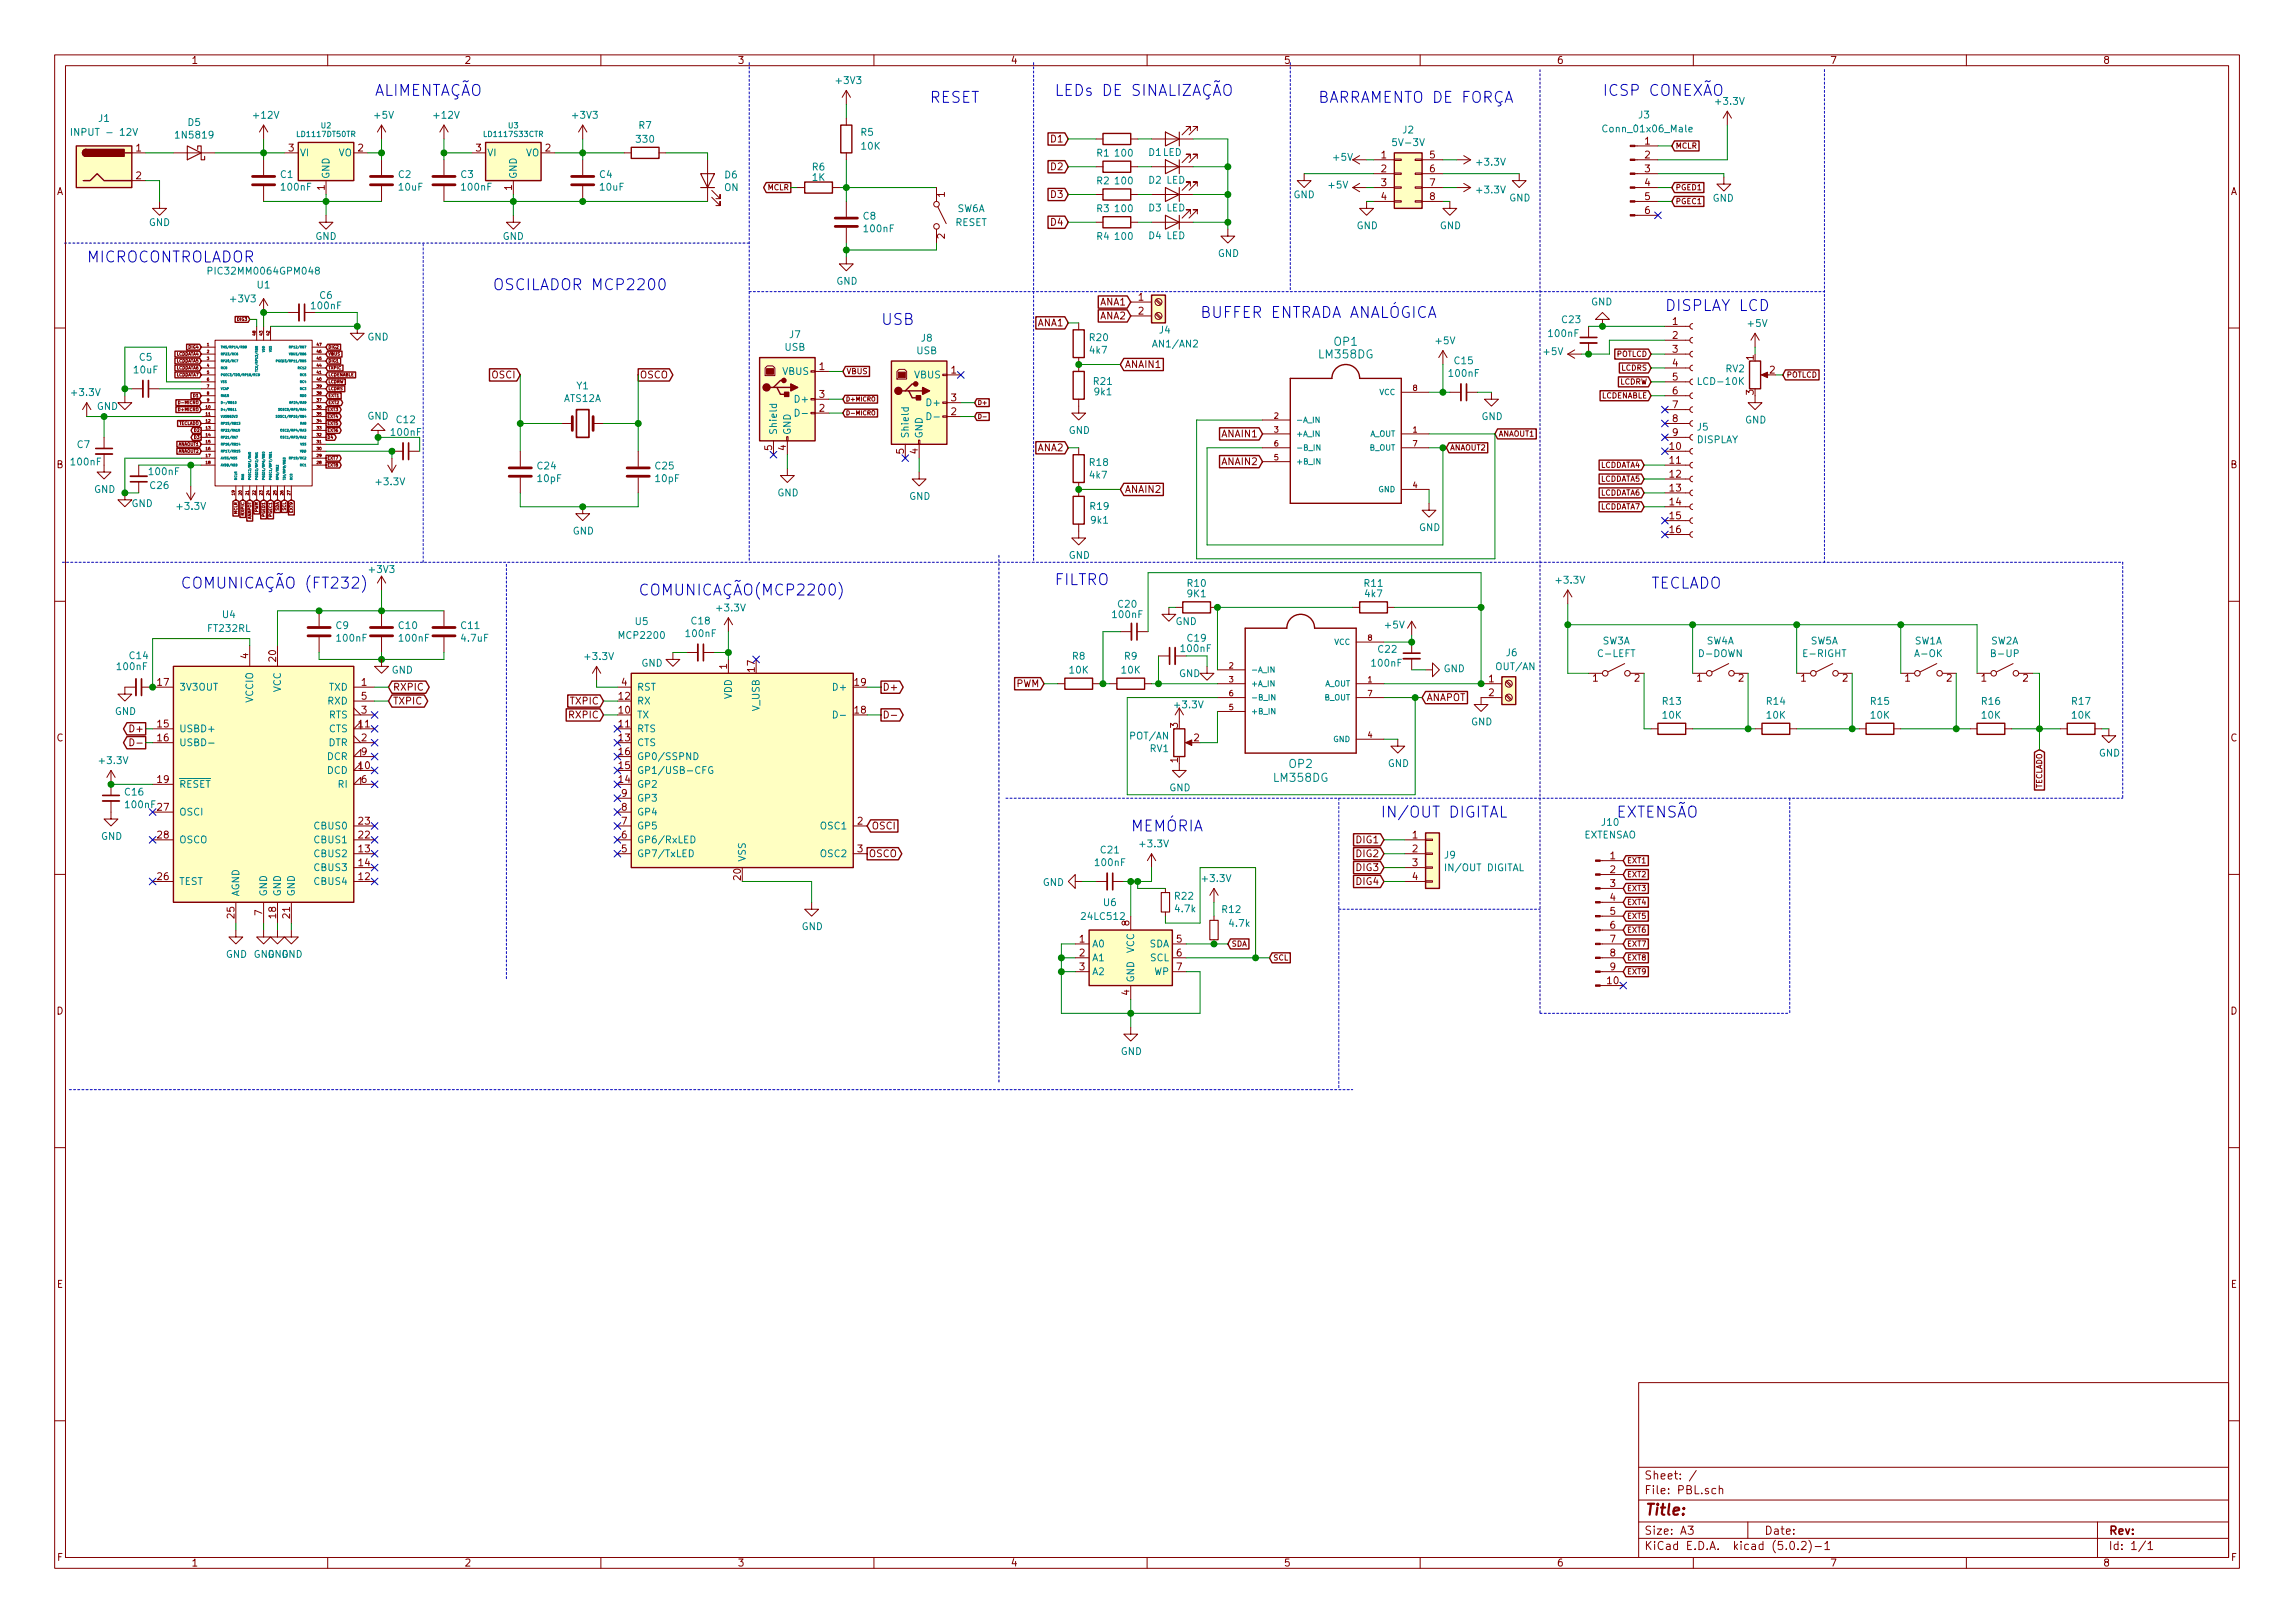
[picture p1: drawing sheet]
<svg xmlns="http://www.w3.org/2000/svg" width="420mm" height="297mm" viewBox="0 0 420 297" stroke-linecap="round" stroke-linejoin="round" font-family="sans-serif">
<defs><g id="words">
<g font-size="2.8" fill="#0000c2">
<text x="68.6" y="17.6">ALIMENTAÇÃO</text>
<text x="193" y="17.6">LEDs DE SINALIZAÇÃO</text>
<text x="293.4" y="17.6">ICSP CONEXÃO</text>
<text x="170.2" y="18.8">RESET</text>
<text x="241.3" y="18.8">BARRAMENTO DE FORÇA</text>
<text x="15.9" y="48">MICROCONTROLADOR</text>
<text x="90.2" y="53.1">OSCILADOR MCP2200</text>
<text x="161.3" y="59.5">USB</text>
<text x="219.7" y="58.2">BUFFER ENTRADA ANALÓGICA</text>
<text x="304.8" y="56.9">DISPLAY LCD</text>
<text x="33" y="107.7">COMUNICAÇÃO (FT232)</text>
<text x="193" y="107.1">FILTRO</text>
<text x="302.3" y="107.7">TECLADO</text>
<text x="116.8" y="109">COMUNICAÇÃO(MCP2200)</text>
<text x="252.7" y="149.6">IN/OUT DIGITAL</text>
<text x="295.9" y="149.6">EXTENSÃO</text>
<text x="207" y="152.2">MEMÓRIA</text>
</g>
<text font-size="2.8" fill="#840000" x="301" y="277.3">Title:</text>
<g font-size="2.1" fill="#008484">
<text x="241.6" y="65.6">LM358DG</text>
<text x="244.3" y="63.3">OP1</text>
<text x="233.3" y="143.1">LM358DG</text>
<text x="236" y="140.5">OP2</text>
</g>
<g font-size="2.1" fill="#840000">
<text x="301" y="273.5">File: PBL.sch</text>
<text x="301" y="270.8">Sheet: /</text>
<text x="301" y="280.9">Size: A3</text>
<text x="323" y="280.9">Date:</text>
<text x="386" y="280.9">Rev:</text>
<text x="301" y="283.7">KiCad E.D.A. kicad (5.0.2)-1</text>
<text x="386" y="283.7">Id: 1/1</text>
</g>
<g font-size="1.8" fill="#840000">
<text x="35" y="11.7">1</text>
<text x="85" y="11.7">2</text>
<text x="135" y="11.7">3</text>
<text x="185" y="11.7">4</text>
<text x="235" y="11.7">5</text>
<text x="285" y="11.7">6</text>
<text x="335" y="11.7">7</text>
<text x="385" y="11.7">8</text>
<text x="24.9" y="27.7">1</text>
<text x="52.9" y="27.7">3</text>
<text x="65.6" y="27.7">2</text>
<text x="87.1" y="27.7">3</text>
<text x="99.8" y="27.7">2</text>
<text x="192.5" y="26.1">D1</text>
<text x="252.9" y="29">1</text>
<text x="261.8" y="29">5</text>
<text x="301.1" y="26.5">1</text>
<text x="301.1" y="29">2</text>
<text x="10.4" y="35.7">A</text>
<text x="24.9" y="32.8">2</text>
<text x="59.4" y="34.8" transform="rotate(-90 59.4 34.8)">1</text>
<text x="93.7" y="34.8" transform="rotate(-90 93.7 34.8)">1</text>
<text x="192.5" y="31.2">D2</text>
<text x="252.9" y="31.5">2</text>
<text x="252.9" y="34.1">3</text>
<text x="261.8" y="31.5">6</text>
<text x="261.8" y="34.1">7</text>
<text x="301.1" y="31.5">3</text>
<text x="301.1" y="34.1">4</text>
<text x="408.4" y="35.7">A</text>
<text x="173" y="36.1" transform="rotate(-90 173 36.1)">1</text>
<text x="192.5" y="36.2">D3</text>
<text x="192.5" y="41.3">D4</text>
<text x="252.9" y="36.6">4</text>
<text x="261.8" y="36.6">8</text>
<text x="301.1" y="36.6">5</text>
<text x="301.1" y="39.2">6</text>
<text x="173" y="43.7" transform="rotate(-90 173 43.7)">2</text>
<text x="190" y="59.7">ANA1</text>
<text x="201.4" y="58.5">ANA2</text>
<text x="201.4" y="55.9">ANA1</text>
<text x="208.4" y="55">1</text>
<text x="208.4" y="57.6">2</text>
<text x="306.2" y="59.5">1</text>
<text x="306.2" y="62">2</text>
<text x="306.2" y="64.6">3</text>
<text x="321.1" y="65.9" transform="rotate(-90 321.1 65.9)">1</text>
<text x="90.1" y="69.3">OSCI</text>
<text x="117.1" y="69.3">OSCO</text>
<text x="150" y="67.7">1</text>
<text x="174.1" y="68.4">1</text>
<text x="205.9" y="67.3">ANAIN1</text>
<text x="306.2" y="67.1">4</text>
<text x="306.2" y="69.6">5</text>
<text x="324" y="68.4">2</text>
<text x="150" y="75.3">2</text>
<text x="150" y="72.8">3</text>
<text x="174.1" y="76">2</text>
<text x="174.1" y="73.4">3</text>
<text x="306.2" y="72.2">6</text>
<text x="306.2" y="74.7">7</text>
<text x="306.2" y="77.3">8</text>
<text x="321.1" y="72.3" transform="rotate(-90 321.1 72.3)">3</text>
<text x="141.4" y="82.4" transform="rotate(-90 141.4 82.4)">5</text>
<text x="143.9" y="82.4" transform="rotate(-90 143.9 82.4)">4</text>
<text x="165.5" y="83.1" transform="rotate(-90 165.5 83.1)">5</text>
<text x="168" y="83.1" transform="rotate(-90 168 83.1)">4</text>
<text x="190" y="82.6">ANA2</text>
<text x="223.8" y="80">ANAIN1</text>
<text x="305.7" y="82.3">10</text>
<text x="306.2" y="79.8">9</text>
<text x="10.4" y="85.7">B</text>
<text x="223.8" y="85.1">ANAIN2</text>
<text x="305.7" y="84.9">11</text>
<text x="305.7" y="87.4">12</text>
<text x="305.7" y="90">13</text>
<text x="408.4" y="85.7">B</text>
<text x="205.9" y="90.2">ANAIN2</text>
<text x="305.7" y="92.5">14</text>
<text x="305.7" y="95">15</text>
<text x="305.7" y="97.6">16</text>
<text x="28.9" y="125.5">17</text>
<text x="45.5" y="120.5" transform="rotate(-90 45.5 120.5)">4</text>
<text x="50.5" y="121" transform="rotate(-90 50.5 121)">20</text>
<text x="66.2" y="125.5">1</text>
<text x="113.8" y="125.5">4</text>
<text x="133.1" y="122.4" transform="rotate(-90 133.1 122.4)">1</text>
<text x="138.2" y="122.9" transform="rotate(-90 138.2 122.9)">17</text>
<text x="156.5" y="125.5">19</text>
<text x="186" y="125.8">PWM</text>
<text x="272.6" y="124.9">1</text>
<text x="291.6" y="124.8">1</text>
<text x="299.2" y="124.8">2</text>
<text x="310.7" y="124.8">1</text>
<text x="318.3" y="124.8">2</text>
<text x="329.7" y="124.8">1</text>
<text x="337.3" y="124.8">2</text>
<text x="348.8" y="124.8">1</text>
<text x="356.4" y="124.8">2</text>
<text x="362.7" y="124.8">1</text>
<text x="370.4" y="124.8">2</text>
<text x="66.2" y="130.6">3</text>
<text x="66.2" y="128.1">5</text>
<text x="71.9" y="126.4">RXPIC</text>
<text x="71.9" y="128.9">TXPIC</text>
<text x="104.3" y="131.5">RXPIC</text>
<text x="104.5" y="128.9">TXPIC</text>
<text x="113.3" y="130.6">10</text>
<text x="113.3" y="128.1">12</text>
<text x="156.5" y="130.6">18</text>
<text x="161.5" y="126.4">D+</text>
<text x="261.1" y="128.3">ANAPOT</text>
<text x="272.6" y="127.4">2</text>
<text x="10.4" y="135.7">C</text>
<text x="24.1" y="134">D+</text>
<text x="28.9" y="133.1">15</text>
<text x="28.9" y="135.7">16</text>
<text x="65.7" y="133.1">11</text>
<text x="66.2" y="135.7">2</text>
<text x="113.3" y="133.1">11</text>
<text x="113.3" y="135.7">13</text>
<text x="215.6" y="133.2" transform="rotate(-90 215.6 133.2)">3</text>
<text x="218.6" y="135.7">2</text>
<text x="408.4" y="135.7">C</text>
<text x="28.9" y="143.3">19</text>
<text x="65.7" y="140.8">10</text>
<text x="66.2" y="143.3">6</text>
<text x="66.2" y="138.2">9</text>
<text x="113.3" y="143.3">14</text>
<text x="113.3" y="140.8">15</text>
<text x="113.3" y="138.2">16</text>
<text x="215.6" y="139.6" transform="rotate(-90 215.6 139.6)">1</text>
<text x="28.9" y="148.4">27</text>
<text x="113.8" y="148.4">8</text>
<text x="113.8" y="145.8">9</text>
<text x="28.9" y="153.5">28</text>
<text x="65.7" y="156">13</text>
<text x="65.7" y="153.5">22</text>
<text x="65.7" y="150.9">23</text>
<text x="113.8" y="156">5</text>
<text x="113.8" y="153.5">6</text>
<text x="113.8" y="150.9">7</text>
<text x="157" y="150.9">2</text>
<text x="157" y="156">3</text>
<text x="159.5" y="151.8">OSCI</text>
<text x="248.4" y="154.3">DIG1</text>
<text x="258.6" y="153.5">1</text>
<text x="258.6" y="156">2</text>
<text x="28.9" y="161.1">26</text>
<text x="65.7" y="161.1">12</text>
<text x="65.7" y="158.5">14</text>
<text x="135.6" y="161" transform="rotate(-90 135.6 161)">20</text>
<text x="159" y="156.9">OSCO</text>
<text x="248.4" y="156.9">DIG2</text>
<text x="248.4" y="159.4">DIG3</text>
<text x="248.4" y="162">DIG4</text>
<text x="258.6" y="158.5">3</text>
<text x="258.6" y="161.1">4</text>
<text x="294.8" y="157.3">1</text>
<text x="294.8" y="159.8">2</text>
<text x="48" y="167.5" transform="rotate(-90 48 167.5)">7</text>
<text x="294.8" y="162.3">3</text>
<text x="294.8" y="164.9">4</text>
<text x="294.8" y="167.4">5</text>
<text x="42.9" y="168" transform="rotate(-90 42.9 168)">25</text>
<text x="50.5" y="168" transform="rotate(-90 50.5 168)">18</text>
<text x="53.1" y="168" transform="rotate(-90 53.1 168)">21</text>
<text x="197.6" y="172.5">1</text>
<text x="206.8" y="169.4" transform="rotate(-90 206.8 169.4)">8</text>
<text x="215.4" y="172.5">5</text>
<text x="294.8" y="170">6</text>
<text x="294.8" y="172.5">7</text>
<text x="197.6" y="175">2</text>
<text x="197.6" y="177.6">3</text>
<text x="215.4" y="175">6</text>
<text x="215.4" y="177.6">7</text>
<text x="294.8" y="175">8</text>
<text x="294.8" y="177.6">9</text>
<text x="10.4" y="185.7">D</text>
<text x="206.8" y="182.1" transform="rotate(-90 206.8 182.1)">4</text>
<text x="294.3" y="180.1">10</text>
<text x="408.4" y="185.7">D</text>
<text x="10.4" y="235.7">E</text>
<text x="408.4" y="235.7">E</text>
<text x="10.5" y="285.7">F</text>
<text x="35" y="286.7">1</text>
<text x="85" y="286.7">2</text>
<text x="135" y="286.7">3</text>
<text x="185" y="286.7">4</text>
<text x="235" y="286.7">5</text>
<text x="285" y="286.7">6</text>
<text x="335" y="286.7">7</text>
<text x="385" y="286.7">8</text>
<text x="408.5" y="285.7">F</text>
</g>
<g font-size="1.8" fill="#008484">
<text x="153.2" y="15.4">+3V3</text>
<text x="18.1" y="22.3">J1</text>
<text x="34.4" y="23">D5</text>
<text x="46.6" y="21.7">+12V</text>
<text x="68.6" y="21.7">+5V</text>
<text x="79.6" y="21.7">+12V</text>
<text x="105" y="21.7">+3V3</text>
<text x="117" y="23.6">R7</text>
<text x="300" y="21.7">J3</text>
<text x="314.3" y="19.2">+3.3V</text>
<text x="14" y="24.9">INPUT - 12V</text>
<text x="32.5" y="25.4">1N5819</text>
<text x="54.9" y="28.6">VI</text>
<text x="62" y="28.6">VO</text>
<text x="89.2" y="28.6">VI</text>
<text x="96.2" y="28.6">VO</text>
<text x="116.6" y="26.1">330</text>
<text x="157.6" y="24.9">R5</text>
<text x="157.8" y="27.4">10K</text>
<text x="200.8" y="28.7">R1</text>
<text x="204.3" y="28.7">100</text>
<text x="210.3" y="28.5">D1LED</text>
<text x="244.2" y="29.4">+5V</text>
<text x="255.3" y="26.7">5V-3V</text>
<text x="256.8" y="24.4">J2</text>
<text x="294" y="24.2">Conn_01x06_Male</text>
<text x="51.4" y="32.6">C1</text>
<text x="51.6" y="34.9">100nF</text>
<text x="60.3" y="32.8" transform="rotate(-90 60.3 32.8)">GND</text>
<text x="73" y="32.6">C2</text>
<text x="73.1" y="34.9">10uF</text>
<text x="84.4" y="32.6">C3</text>
<text x="84.7" y="34.9">100nF</text>
<text x="94.6" y="32.8" transform="rotate(-90 94.6 32.8)">GND</text>
<text x="109.8" y="32.6">C4</text>
<text x="109.9" y="34.9">10uF</text>
<text x="132.6" y="35">ON</text>
<text x="132.7" y="32.7">D6</text>
<text x="148.7" y="31.2">R6</text>
<text x="148.7" y="33.1">1K</text>
<text x="200.8" y="33.7">R2</text>
<text x="204.3" y="33.7">100</text>
<text x="210.3" y="33.6">D2 LED</text>
<text x="243.3" y="34.5">+5V</text>
<text x="270.5" y="30.3">+3.3V</text>
<text x="270.5" y="35.4">+3.3V</text>
<text x="27.3" y="41.4">GND</text>
<text x="158.1" y="40.2">C8</text>
<text x="174.9" y="41.4">RESET</text>
<text x="175.3" y="38.8">SW6A</text>
<text x="200.8" y="38.8">R3</text>
<text x="204.3" y="38.8">100</text>
<text x="210.3" y="38.7">D3 LED</text>
<text x="236.8" y="36.3">GND</text>
<text x="248.4" y="41.9">GND</text>
<text x="263.6" y="41.9">GND</text>
<text x="276.3" y="36.9">GND</text>
<text x="313.5" y="36.9">GND</text>
<text x="57.7" y="43.9">GND</text>
<text x="92" y="43.9">GND</text>
<text x="158.3" y="42.5">100nF</text>
<text x="200.8" y="43.9">R4</text>
<text x="204.3" y="43.9">100</text>
<text x="210.3" y="43.8">D4 LED</text>
<text x="223" y="47">GND</text>
<text x="38.9" y="50.3">PIC32MM0064GPM048</text>
<text x="47.1" y="52.8">U1</text>
<text x="153.1" y="52.1">GND</text>
<text x="42.4" y="55.3">+3V3</text>
<text x="57.1" y="56.6">100nF</text>
<text x="58.6" y="54.7">C6</text>
<text x="286" y="59.1">C23</text>
<text x="291.3" y="55.9">GND</text>
<text x="320.1" y="59.8">+5V</text>
<text x="67.3" y="62.3">GND</text>
<text x="143.7" y="64.2">USB</text>
<text x="144.6" y="61.9">J7</text>
<text x="167.8" y="64.8">USB</text>
<text x="168.7" y="62.5">J8</text>
<text x="199.5" y="62.4">R20</text>
<text x="199.6" y="64.7">4k7</text>
<text x="211.4" y="63.6">AN1/AN2</text>
<text x="212.3" y="61">J4</text>
<text x="262.9" y="63">+5V</text>
<text x="282.7" y="65">+5V</text>
<text x="283.7" y="61.7">100nF</text>
<text x="24.6" y="68.3">10uF</text>
<text x="25.6" y="66">C5</text>
<text x="105.6" y="71.3">Y1</text>
<text x="143.3" y="68.6">VBUS</text>
<text x="167.4" y="69.3">VBUS</text>
<text x="200.3" y="70.4">R21</text>
<text x="265.4" y="69">100nF</text>
<text x="266.3" y="66.7">C15</text>
<text x="311.3" y="70.4">LCD-10K</text>
<text x="316" y="68.1">RV2</text>
<text x="13.3" y="72.5">+3.3V</text>
<text x="17.7" y="75">GND</text>
<text x="67.3" y="76.8">GND</text>
<text x="72.7" y="77.5">C12</text>
<text x="103.3" y="73.6">ATS12A</text>
<text x="145.9" y="73.7">D+</text>
<text x="170" y="74.3">D+</text>
<text x="200.5" y="72.4">9k1</text>
<text x="271.2" y="76.9">GND</text>
<text x="319.5" y="77.5">GND</text>
<text x="14.2" y="82">C7</text>
<text x="71.8" y="79.8">100nF</text>
<text x="142.2" y="79.7" transform="rotate(-90 142.2 79.7)">Shield</text>
<text x="144.8" y="79.7" transform="rotate(-90 144.8 79.7)">GND</text>
<text x="166.4" y="80.3" transform="rotate(-90 166.4 80.3)">Shield</text>
<text x="168.9" y="80.3" transform="rotate(-90 168.9 80.3)">GND</text>
<text x="195.7" y="79.4">GND</text>
<text x="310.6" y="81.1">DISPLAY</text>
<text x="310.8" y="78.8">J5</text>
<text x="13.2" y="85.2">100nF</text>
<text x="27.5" y="87">100nF</text>
<text x="27.6" y="89.5">C26</text>
<text x="69" y="88.8">+3.3V</text>
<text x="98.5" y="85.9">C24</text>
<text x="98.5" y="88.2">10pF</text>
<text x="120" y="85.9">C25</text>
<text x="120.1" y="88.2">10pF</text>
<text x="199.5" y="85.3">R18</text>
<text x="199.6" y="87.6">4k7</text>
<text x="17.2" y="90.2">GND</text>
<text x="24.1" y="92.8">GND</text>
<text x="32.6" y="93.3">+3.3V</text>
<text x="142.3" y="90.8">GND</text>
<text x="166.4" y="91.5">GND</text>
<text x="199.6" y="93.3">R19</text>
<text x="199.8" y="95.8">9k1</text>
<text x="104.9" y="97.8">GND</text>
<text x="259.8" y="97.2">GND</text>
<text x="67.8" y="104.9">+3V3</text>
<text x="195.7" y="102.3">GND</text>
<text x="217.4" y="107.4">R10</text>
<text x="249.8" y="107.4">R11</text>
<text x="285.1" y="106.8">+3.3V</text>
<text x="40.8" y="113.1">U4</text>
<text x="131.4" y="111.9">+3.3V</text>
<text x="203.8" y="113.1">100nF</text>
<text x="204.7" y="111.2">C20</text>
<text x="217.4" y="109.3">9K1</text>
<text x="250" y="109.3">4k7</text>
<text x="38.2" y="115.7">FT232RL</text>
<text x="61.5" y="115.1">C9</text>
<text x="61.8" y="117.4">100nF</text>
<text x="73.1" y="115.1">C10</text>
<text x="73.2" y="117.4">100nF</text>
<text x="84.5" y="115.1">C11</text>
<text x="84.6" y="117.4">4.7uF</text>
<text x="113.5" y="116.9">MCP2200</text>
<text x="116.4" y="114.4">U5</text>
<text x="125.7" y="116.6">100nF</text>
<text x="126.6" y="114.3">C18</text>
<text x="215.2" y="114.4">GND</text>
<text x="216.4" y="119.3">100nF</text>
<text x="217.4" y="117.4">C19</text>
<text x="252.4" y="119.5">C22</text>
<text x="253.7" y="115">+5V</text>
<text x="293.4" y="117.9">SW3A</text>
<text x="312.4" y="117.9">SW4A</text>
<text x="331.5" y="117.9">SW5A</text>
<text x="350.5" y="117.9">SW1A</text>
<text x="364.5" y="117.9">SW2A</text>
<text x="21.6" y="122.6">100nF</text>
<text x="23.8" y="120.6">C14</text>
<text x="71.7" y="123.3">GND</text>
<text x="107.3" y="120.8">+3.3V</text>
<text x="117.4" y="122">GND</text>
<text x="195.9" y="123.3">10K</text>
<text x="196.4" y="120.7">R8</text>
<text x="205.4" y="123.3">10K</text>
<text x="205.9" y="120.7">R9</text>
<text x="215.8" y="123.9">GND</text>
<text x="251.3" y="122">100nF</text>
<text x="264.3" y="123">GND</text>
<text x="274.1" y="122.6">OUT/AN</text>
<text x="275.8" y="120.1">J6</text>
<text x="292.8" y="120.3">C-LEFT</text>
<text x="311.2" y="120.3">D-DOWN</text>
<text x="330.4" y="120.3">E-RIGHT</text>
<text x="350.8" y="120.3">A-OK</text>
<text x="364.9" y="120.3">B-UP</text>
<text x="21" y="130.8">GND</text>
<text x="32.8" y="126.4">3V3OUT</text>
<text x="46.4" y="128.6" transform="rotate(-90 46.4 128.6)">VCCIO</text>
<text x="51.4" y="126.7" transform="rotate(-90 51.4 126.7)">VCC</text>
<text x="60" y="128.9">RXD</text>
<text x="60.2" y="126.4">TXD</text>
<text x="60.2" y="131.5">RTS</text>
<text x="116.6" y="131.5">TX</text>
<text x="116.6" y="128.9">RX</text>
<text x="116.6" y="126.4">RST</text>
<text x="134" y="128" transform="rotate(-90 134 128)">VDD</text>
<text x="139.1" y="130.1" transform="rotate(-90 139.1 130.1)">V_USB</text>
<text x="152.9" y="126.4">D+</text>
<text x="215.2" y="129.6">+3.3V</text>
<text x="304.4" y="129">R13</text>
<text x="304.4" y="131.5">10K</text>
<text x="323.5" y="129">R14</text>
<text x="323.5" y="131.5">10K</text>
<text x="342.5" y="129">R15</text>
<text x="342.5" y="131.5">10K</text>
<text x="362.9" y="129">R16</text>
<text x="362.9" y="131.5">10K</text>
<text x="379.4" y="129">R17</text>
<text x="379.4" y="131.5">10K</text>
<text x="32.8" y="134">USBD+</text>
<text x="32.8" y="136.6">USBD-</text>
<text x="60.1" y="136.6">DTR</text>
<text x="60.2" y="134">CTS</text>
<text x="116.6" y="134">RTS</text>
<text x="116.6" y="136.6">CTS</text>
<text x="207.1" y="135.3">POT/AN</text>
<text x="210.6" y="137.7">RV1</text>
<text x="269.3" y="132.8">GND</text>
<text x="18.4" y="139.8">+3.3V</text>
<text x="59.9" y="141.6">DCD</text>
<text x="59.9" y="139.1">DCR</text>
<text x="116.6" y="141.6">GP1/USB-CFG</text>
<text x="116.6" y="139.1">GP0/SSPND</text>
<text x="254.1" y="140.4">GND</text>
<text x="384.3" y="138.5">GND</text>
<text x="22.9" y="145.6">C16</text>
<text x="23.1" y="147.9">100nF</text>
<text x="32.8" y="144.2">RESET</text>
<text x="32.8" y="149.3">OSCI</text>
<text x="62" y="144.2">RI</text>
<text x="116.6" y="144.2">GP2</text>
<text x="116.6" y="149.3">GP4</text>
<text x="116.6" y="146.7">GP3</text>
<text x="214.1" y="144.8">GND</text>
<text x="18.5" y="153.7">GND</text>
<text x="32.8" y="154.3">OSCO</text>
<text x="57.8" y="154.3">CBUS1</text>
<text x="57.8" y="151.8">CBUS0</text>
<text x="116.6" y="154.3">GP6/RxLED</text>
<text x="116.6" y="151.8">GP5</text>
<text x="150.4" y="151.8">OSC1</text>
<text x="208.9" y="155.1">+3.3V</text>
<text x="289.9" y="153.5">EXTENSAO</text>
<text x="293.3" y="151.1">J10</text>
<text x="32.8" y="162">TEST</text>
<text x="57.8" y="162">CBUS4</text>
<text x="57.8" y="156.9">CBUS2</text>
<text x="57.8" y="159.4">CBUS3</text>
<text x="116.6" y="156.9">GP7/TxLED</text>
<text x="136.5" y="157.8" transform="rotate(-90 136.5 157.8)">VSS</text>
<text x="150.4" y="156.9">OSC2</text>
<text x="200.7" y="158.5">100nF</text>
<text x="201.6" y="156.2">C21</text>
<text x="220.3" y="161.4">+3.3V</text>
<text x="264.5" y="157.1">J9</text>
<text x="264.9" y="159.4">IN/OUT DIGITAL</text>
<text x="43.8" y="164.1" transform="rotate(-90 43.8 164.1)">AGND</text>
<text x="48.9" y="164.1" transform="rotate(-90 48.9 164.1)">GND</text>
<text x="51.4" y="164.1" transform="rotate(-90 51.4 164.1)">GND</text>
<text x="54" y="164.1" transform="rotate(-90 54 164.1)">GND</text>
<text x="190.9" y="162.1">GND</text>
<text x="202.1" y="165.8">U6</text>
<text x="215.1" y="164.7">R22</text>
<text x="215.2" y="167">4.7k</text>
<text x="223.8" y="167.1">R12</text>
<text x="146.8" y="170.2">GND</text>
<text x="198.3" y="168.4">24LC512</text>
<text x="199.9" y="173.4">A0</text>
<text x="210.4" y="173.4">SDA</text>
<text x="225.2" y="169.6">4.7k</text>
<text x="41.4" y="175.3">GND GND GND</text>
<text x="49" y="175.3">GND</text>
<text x="199.9" y="175.9">A1</text>
<text x="199.9" y="178.5">A2</text>
<text x="207.6" y="179.9" transform="rotate(-90 207.6 179.9)">GND</text>
<text x="207.6" y="174.5" transform="rotate(-90 207.6 174.5)">VCC</text>
<text x="210.6" y="175.9">SCL</text>
<text x="211.3" y="178.5">WP</text>
<text x="205.2" y="193.1">GND</text>
</g>
<g font-size="1.4" fill="#008484">
<text x="58.8" y="23.5">U2</text>
<text x="93.1" y="23.5">U3</text>
<text x="54.6" y="25.1">LD1117DT50TR</text>
<text x="88.9" y="25.1">LD1117S33CTR</text>
<text x="237.2" y="77.4">-A_IN</text>
<text x="252.5" y="72.3">VCC</text>
<text x="237.2" y="79.9">+A_IN</text>
<text x="237.2" y="82.5">-B_IN</text>
<text x="250.7" y="79.9">A_OUT</text>
<text x="250.7" y="82.5">B_OUT</text>
<text x="237.2" y="85">+B_IN</text>
<text x="252.4" y="90.1">GND</text>
<text x="244.3" y="118">VCC</text>
<text x="229" y="123.1">-A_IN</text>
<text x="229" y="125.6">+A_IN</text>
<text x="242.5" y="125.6">A_OUT</text>
<text x="229" y="130.7">+B_IN</text>
<text x="229" y="128.2">-B_IN</text>
<text x="242.5" y="128.2">B_OUT</text>
<text x="244.1" y="135.8">GND</text>
</g>
<g font-size="1.4" fill="#840000">
<text x="306.7" y="27.2">MCLR</text>
<text x="140.5" y="34.8">MCLR</text>
<text x="306.7" y="34.8">PGED1</text>
<text x="306.7" y="37.3">PGEC1</text>
<text x="296" y="65.3">POTLCD</text>
<text x="154.9" y="68.5">VBUS</text>
<text x="258.7" y="71.5">8</text>
<text x="296.5" y="70.4">LCDRW</text>
<text x="296.9" y="67.8">LCDRS</text>
<text x="327" y="69.1">POTLCD</text>
<text x="233.3" y="76.6">2</text>
<text x="293.1" y="72.9">LCDENABLE</text>
<text x="233.3" y="79.2">3</text>
<text x="233.3" y="81.7">6</text>
<text x="258.7" y="79.2">1</text>
<text x="258.7" y="81.7">7</text>
<text x="265.4" y="82.4">ANAOUT2</text>
<text x="274.3" y="79.9">ANAOUT1</text>
<text x="233.3" y="84.2">5</text>
<text x="258.7" y="89.3">4</text>
<text x="292.9" y="85.6">LCDDATA4</text>
<text x="292.9" y="88.1">LCDDATA5</text>
<text x="292.9" y="90.7">LCDDATA6</text>
<text x="292.9" y="93.2">LCDDATA7</text>
<text x="250.4" y="117.3">8</text>
<text x="225" y="122.3">2</text>
<text x="225" y="124.9">3</text>
<text x="250.4" y="124.9">1</text>
<text x="225" y="130">5</text>
<text x="225" y="127.4">6</text>
<text x="250.4" y="127.4">7</text>
<text x="250.4" y="135">4</text>
<text x="373.9" y="144.5" transform="rotate(-90 373.9 144.5)">TECLADO</text>
<text x="297.8" y="160.5">EXT2</text>
<text x="297.8" y="158">EXT1</text>
<text x="297.8" y="165.6">EXT4</text>
<text x="297.8" y="163.1">EXT3</text>
<text x="225.4" y="173.2">SDA</text>
<text x="297.8" y="173.2">EXT7</text>
<text x="297.8" y="170.7">EXT6</text>
<text x="297.8" y="168.2">EXT5</text>
<text x="233" y="175.8">SCL</text>
<text x="297.8" y="175.8">EXT8</text>
<text x="297.8" y="178.3">EXT9</text>
</g>
<g font-size="1.1" fill="#840000">
<text x="154.8" y="73.4">D+MICRO</text>
<text x="154.8" y="76">D-MICRO</text>
<text x="178.9" y="74.1">D+</text>
</g>
<g font-size=".8" fill="#840000">
<text x="43.5" y="58.7">DIG3</text>
<text x="32.3" y="65.1">LCDDATA4</text>
<text x="34.6" y="63.8">DIG4</text>
<text x="60.1" y="63.8">DIG2</text>
<text x="60.1" y="65.1">VBUS</text>
<text x="32.3" y="67.6">LCDDATA6</text>
<text x="32.3" y="68.9">LCDDATA7</text>
<text x="32.3" y="66.4">LCDDATA5</text>
<text x="60.1" y="66.4">DIG1</text>
<text x="60.1" y="71.4">LCDRS</text>
<text x="60.1" y="70.2">LCDRW</text>
<text x="60.1" y="68.9">LCDENABLE</text>
<text x="60.1" y="67.6">TXPIC</text>
<text x="32.7" y="77.8">TECLADO</text>
<text x="32.8" y="75.2">D+MICRO</text>
<text x="33" y="74">D-MICRO</text>
<text x="35.5" y="72.7">D1</text>
<text x="59.9" y="75.2">EXT3</text>
<text x="59.9" y="76.5">EXT4</text>
<text x="59.9" y="77.8">EXT5</text>
<text x="60.1" y="72.7">EXT1</text>
<text x="60.1" y="74">EXT2</text>
<text x="32.7" y="81.6">ANAOUT1</text>
<text x="32.7" y="82.9">ANAOUT2</text>
<text x="35.6" y="79.1">D2</text>
<text x="35.6" y="80.3">D3</text>
<text x="59.9" y="80.3">D4</text>
<text x="59.9" y="79.1">EXT6</text>
<text x="59.9" y="84.1">EXT7</text>
<text x="59.9" y="85.4">EXT8</text>
<text x="43.5" y="94.1" transform="rotate(-90 43.5 94.1)">MCLR</text>
<text x="44.7" y="94.2" transform="rotate(-90 44.7 94.2)">RXPIC</text>
<text x="46" y="95.1" transform="rotate(-90 46 95.1)">ANAPOT</text>
<text x="47.3" y="93.8" transform="rotate(-90 47.3 93.8)">PWM</text>
<text x="48.5" y="94.5" transform="rotate(-90 48.5 94.5)">PGED1</text>
<text x="49.8" y="94.5" transform="rotate(-90 49.8 94.5)">PGEC1</text>
<text x="51.1" y="93.5" transform="rotate(-90 51.1 93.5)">SDA</text>
<text x="52.3" y="93.4" transform="rotate(-90 52.3 93.4)">SCL</text>
<text x="53.6" y="93.8" transform="rotate(-90 53.6 93.8)">EXT9</text>
</g>
<g font-size=".7" fill="#840000">
<text x="37.9" y="63.3">1</text>
<text x="37.9" y="64.6">2</text>
<text x="37.9" y="65.9">3</text>
<text x="46.8" y="61.4" transform="rotate(-90 46.8 61.4)">48</text>
<text x="48.1" y="61.4" transform="rotate(-90 48.1 61.4)">43</text>
<text x="49.3" y="61.4" transform="rotate(-90 49.3 61.4)">42</text>
<text x="58" y="65.9">45</text>
<text x="58" y="64.6">46</text>
<text x="58" y="63.3">47</text>
<text x="37.9" y="67.1">4</text>
<text x="37.9" y="68.4">5</text>
<text x="37.9" y="69.7">6</text>
<text x="37.9" y="71">7</text>
<text x="58" y="71">39</text>
<text x="58" y="69.7">40</text>
<text x="58" y="68.4">41</text>
<text x="58" y="67.1">44</text>
<text x="37.7" y="74.8">10</text>
<text x="37.7" y="76">11</text>
<text x="37.7" y="77.3">12</text>
<text x="37.9" y="72.2">8</text>
<text x="37.9" y="73.5">9</text>
<text x="58" y="77.3">34</text>
<text x="58" y="76">35</text>
<text x="58" y="74.8">36</text>
<text x="58" y="73.5">37</text>
<text x="58" y="72.2">38</text>
<text x="37.7" y="78.6">13</text>
<text x="37.7" y="79.8">14</text>
<text x="37.7" y="81.1">15</text>
<text x="37.7" y="82.4">16</text>
<text x="37.7" y="83.7">17</text>
<text x="58" y="83.7">29</text>
<text x="58" y="82.4">30</text>
<text x="58" y="81.1">31</text>
<text x="58" y="79.8">32</text>
<text x="58" y="78.6">33</text>
<text x="37.7" y="84.9">18</text>
<text x="58" y="84.9">28</text>
<text x="43" y="90.6" transform="rotate(-90 43 90.6)">19</text>
<text x="44.2" y="90.6" transform="rotate(-90 44.2 90.6)">20</text>
<text x="45.5" y="90.6" transform="rotate(-90 45.5 90.6)">21</text>
<text x="46.8" y="90.6" transform="rotate(-90 46.8 90.6)">22</text>
<text x="48.1" y="90.6" transform="rotate(-90 48.1 90.6)">23</text>
<text x="49.3" y="90.6" transform="rotate(-90 49.3 90.6)">24</text>
<text x="50.6" y="90.6" transform="rotate(-90 50.6 90.6)">25</text>
<text x="51.9" y="90.6" transform="rotate(-90 51.9 90.6)">26</text>
<text x="53.1" y="90.6" transform="rotate(-90 53.1 90.6)">27</text>
</g>
<g font-size=".6" fill="#008484">
<text x="40.4" y="63.7">TMS/RP14/RB9</text>
<text x="40.4" y="65">RP23/RC6</text>
<text x="48.5" y="64.5" transform="rotate(-90 48.5 64.5)">VDD</text>
<text x="49.7" y="64.4" transform="rotate(-90 49.7 64.4)">VSS</text>
<text x="53.3" y="65">VBUS/RB6</text>
<text x="53.4" y="63.7">RP12/RB7</text>
<text x="40.4" y="66.3">RP20/RC7</text>
<text x="40.4" y="67.5">RC8</text>
<text x="40.4" y="68.8">PGEC3/TDO/RP18/RC9</text>
<text x="40.4" y="70.1">VSS</text>
<text x="40.4" y="71.4">VCAP</text>
<text x="47.2" y="67.3" transform="rotate(-90 47.2 67.3)">TCK/RP13/RB8</text>
<text x="51.4" y="66.3">PGED3/RP11/RB5</text>
<text x="54.7" y="67.5">RC12</text>
<text x="55" y="71.4">RC3</text>
<text x="55" y="70.1">RC4</text>
<text x="55" y="68.8">RC5</text>
<text x="40.4" y="75.2">D+/RB11</text>
<text x="40.4" y="76.4">VUSBB3V3</text>
<text x="40.4" y="77.7">RP15/RB13</text>
<text x="40.4" y="72.6">RA15</text>
<text x="40.4" y="73.9">D-/RB10</text>
<text x="51.4" y="76.4">SOSC1/RP10/RB4</text>
<text x="51.7" y="75.2">SOSC0/RP5/RA4</text>
<text x="53.4" y="73.9">RP24/RA9</text>
<text x="55" y="77.7">RA8</text>
<text x="55" y="72.6">RD0</text>
<text x="40.4" y="79">RP22/RA10</text>
<text x="40.4" y="80.2">RP21/RA7</text>
<text x="40.4" y="81.5">RP16/RB14</text>
<text x="40.4" y="82.8">RP17/RB15</text>
<text x="52" y="80.2">OSC1/RP3/RA2</text>
<text x="52" y="79">OSC2/RP4/RA3</text>
<text x="54.9" y="82.8">VDD</text>
<text x="55" y="81.5">VSS</text>
<text x="40.4" y="84.1">AVSS/VSS</text>
<text x="40.4" y="85.3">AVDD/VDD</text>
<text x="43.4" y="87.9" transform="rotate(-90 43.4 87.9)">MCLR</text>
<text x="44.7" y="87.9" transform="rotate(-90 44.7 87.9)">RA6</text>
<text x="45.9" y="87.9" transform="rotate(-90 45.9 87.9)">PGEC2/RP1/RA0</text>
<text x="47.2" y="87.9" transform="rotate(-90 47.2 87.9)">PGED2/RP2/RA1</text>
<text x="48.5" y="87.9" transform="rotate(-90 48.5 87.9)">PGED1/RP6/RB0</text>
<text x="49.7" y="87.9" transform="rotate(-90 49.7 87.9)">PGEC1/RP7/RB1</text>
<text x="51" y="87.9" transform="rotate(-90 51 87.9)">RP8/RB2</text>
<text x="52.3" y="87.9" transform="rotate(-90 52.3 87.9)">TDI/RP9/RB3</text>
<text x="53.4" y="84.1">RP19/RC2</text>
<text x="53.5" y="87.9" transform="rotate(-90 53.5 87.9)">RC0</text>
<text x="55" y="85.3">RC1</text>
</g>
</g></defs>
<g fill="none" stroke="#840000" stroke-width=".18">
<path d="M10 10h400v277h-400zM12 12h396v273.1h-396zM60 10v2M110 10v2M154.9 16.5l-.7 1.3M154.9 16.5v2.6M154.9 16.5l.8 1.3M160 10v2M210 10v2M260 10v2M310 10v2M360 10v2"/>
<path d="M24.1 28h2.6M24.1 33.1h2.6M29.2 36.9v1.2h1.3l-1.3 1.3-1.3-1.3h1.3M31.7 28h7.7M48.3 22.9v2.5M48.3 29.2v2.8M48.3 34.1v2.8M48.3 22.9l-.8 1.3M48.3 22.9l.7 1.3M52.1 28h2.5M59.7 39.4v1.3h1.3l-1.3 1.2-1.3-1.2h1.3M59.7 33.1v2.5"/>
<path d="M64.8 28h2.5M69.8 22.9v2.5M69.8 29.2v2.8M69.8 34.1v2.8M69.8 22.9l-.7 1.3M69.8 22.9l.8 1.3M81.3 22.9v2.5M81.3 29.2v2.8M81.3 34.1v2.8M81.3 22.9l-.8 1.3M81.3 22.9l.7 1.3M86.4 28h2.5"/>
<path d="M94 39.4v1.3h1.2l-1.2 1.2-1.3-1.2h1.3M94 33.1v2.5M99.1 28h2.5M106.7 22.9v2.5M106.7 29.2v2.8M106.7 34.1v2.8M106.7 22.9l-.8 1.3M106.7 22.9l.7 1.3M114.3 28h1.3M120.6 28h1.3M129.5 29.2v7.7M130.3 36.1l1.5 1.5v-.7v.7h-.7"/>
<path d="M130.3 34.8l1.5 1.6v-.8v.8h-.7M146 34.3h1.3M152.4 34.3h1.3M154.9 21.6v1.3M154.9 28v1.2M154.9 36.9v2.8M171.4 34.3v2.6M171.7 37.9l1.5 3M200.7 25.4h1.2M200.7 30.5h1.2M200.7 35.6h1.2M207 25.4h1.3"/>
<path d="M207 30.5h1.3M207 35.6h1.3M210.8 25.4h7.6M210.8 30.5h7.6M210.8 35.6h7.6M217.9 23.9v-.7h-.7h.7l-1.5 1.5M217.9 29v-.8h-.7h.7l-1.5 1.6M217.9 34.1v-.8h-.7h.7l-1.5 1.5M217.9 39.2v-.8h-.7h.7l-1.5 1.5M219.2 23.9v-.7h-.8h.8l-1.5 1.5M219.2 29v-.8h-.8h.8l-1.5 1.6M219.2 34.1v-.8h-.8h.8l-1.5 1.5"/>
<path d="M219.2 39.2v-.8h-.8h.8l-1.5 1.5M238.8 31.8v1.3h1.2l-1.2 1.2-1.3-1.2h1.3M247.6 29.2l1.3 .8M247.6 29.2h2.6M247.6 34.3h2.6M247.6 34.3l1.3 .8M248.9 28.5l-1.3 .7M248.9 33.6l-1.3 .7M250.2 36.9v1.2h1.3l-1.3 1.3-1.3-1.3h1.3M251.5 29.2h3.8M251.5 31.8h3.8M251.5 34.3h3.8"/>
<path d="M251.5 36.9h3.8M255.3 36.7h1.2v.3h-1.2zM255.3 34.2h1.2v.3h-1.2zM255.3 31.7h1.2v.2h-1.2zM255.3 29.1h1.2v.3h-1.2zM259.1 36.7h1.2v.3h-1.2zM259.1 34.2h1.2v.3h-1.2zM259.1 31.7h1.2v.2h-1.2zM259.1 29.1h1.2v.3h-1.2zM260.3 29.2h3.9M260.3 31.8h3.9M260.3 34.3h3.9"/>
<path d="M260.3 36.9h3.9M265.4 36.9v1.2h1.3l-1.3 1.3-1.2-1.3h1.2M266.7 29.2h2.5M266.7 34.3h2.5M268 28.5l1.2 .7M268 33.6l1.2 .7M269.2 29.2l-1.2 .8M269.2 34.3l-1.2 .8M278.1 31.8v1.3h1.3l-1.3 1.2-1.2-1.2h1.2M299.3 29.2h4.2M299.3 31.8h4.2M299.3 34.3h4.2"/>
<path d="M299.3 36.9h4.2M299.3 39.4h4.2M299.3 26.7h4.2M315.6 32.4v1.3h1.3l-1.3 1.3-1.3-1.3h1.3M316.2 20.4l-.7 1.2M316.2 20.4v2.5M316.2 20.4l.8 1.2M47 59.7v2.6M48.3 54.6v2.6M48.3 59.7v2.6M48.3 54.6l-.8 1.3M48.3 54.6l.7 1.3"/>
<path d="M49.5 59.7v2.6M52.7 57.2h2M55.8 57.2h2M65.4 59.7v1.3h1.3l-1.3 1.3-1.3-1.3h1.3M154.9 47v1.3h1.3l-1.3 1.3-1.2-1.3h1.2M154.9 41.7v2.8M171.4 41.9v2.6M197.5 59.1v1.3M200.7 40.7h1.2M207 40.7h1.3M207 55.3h3.8M207 57.8h3.8"/>
<path d="M210.8 40.7h7.6M211.6 57.5l.8 .8M211.6 55l.8 .8M211.7 57.3l.9 .9M211.7 54.8l.9 .8M224.8 41.9v1.3h1.3l-1.3 1.3-1.3-1.3h1.3M290.8 59.7v2.1M293.4 58.5h1.2l-1.2-1.3-1.3 1.3h1.3v1.2M304.8 59.7h4.6M309.9 59.2l-.3 .1-.2 .4 .1 .3 .4 .2M10 60h2M15.9 73.7l-.8 1.3"/>
<path d="M15.9 73.7v2.5M15.9 73.7l.7 1.3M22.9 72.4v1.3h1.2l-1.2 1.3-1.3-1.3h1.3M24.1 71.2h2.1M27.2 71.2h2M32.7 73.4a.28 .28 0 0 1 .3 .2 .28 .28 0 0 1-.3 .3zM36.8 63.5h2.6M36.8 75h2.6M36.8 76.2h2.6M36.8 77.5h2.6M36.8 78.8h2.6M36.8 64.8h2.6"/>
<path d="M36.8 66.1h2.6M36.8 73.7h2.6M36.8 72.4h2.6M36.8 71.2h2.6M36.8 67.3h2.6M36.8 69.9h2.6M36.8 68.6h2.6M39.4 62.3h17.7v26.6h-17.7zM57.1 63.5h2.6M57.1 75h2.6M57.1 76.2h2.6M57.1 77.5h2.6"/>
<path d="M57.1 78.8h2.6M57.1 64.8h2.6M57.1 66.1h2.6M57.1 73.7h2.6M57.1 72.4h2.6M57.1 71.2h2.6M57.1 67.3h2.6M57.1 69.9h2.6M57.1 68.6h2.6M69.2 78.8h1.3l-1.3-1.3-1.3 1.3h1.3v1.2M102.9 77.5h1.9M108.6 77.5h1.9"/>
<path d="M140.1 67.3l.4-.3h1l.4 .3v1.4h-1.8zM144 79.9h.3v.8h-.3zM148.5 75.5h.7v.2h-.7zM148.5 72.9h.7v.3h-.7zM148.5 67.9h.7v.2h-.7zM149.2 68h2.6M149.2 75.6h2.6M149.2 73.1h2.6M159.7 75.3l.1-.1 .3 .1v.5l-.1 .2-.3-.2zM164.2 68l.4-.4h1l.4 .4v1.4h-1.8zM172.6 76.1h.8v.3h-.8zM172.6 73.6h.8v.2h-.8z"/>
<path d="M172.6 68.5h.8v.2h-.8zM173.4 76.2h2.5M173.4 73.7h2.5M173.4 68.6h2.5M179.2 75.8a.4 .4 0 0 1 .4 .4 .4 .4 0 0 1-.4 .4zM180 76.3h.6M197.5 73.1v2.5h1.3l-1.3 1.3-1.3-1.3h1.3M197.5 65.4v2.6M231.1 79.4h5.1M231.1 76.9h5.1M256.5 71.8h5.1M256.5 79.4h5.1"/>
<path d="M264.2 64.2l-.8 1.2M264.2 64.2v2.5M264.2 64.2l.7 1.2M265.4 71.8h2.1M268.5 71.8h2M273 71.8v1.3h1.3l-1.3 1.2-1.2-1.2h1.2M287 64.8h2.6M287 64.8l1.3 .8M288.3 64l-1.3 .8M290.8 62.8v2M304.8 75h4.6M304.8 77.5h4.6"/>
<path d="M304.8 64.8h4.6M304.8 72.4h4.6M304.8 67.3h4.6M304.8 69.9h4.6M304.8 62.3h4.6M309.9 79.5l-.3 .1-.2 .4 .1 .4 .4 .2M309.9 77l-.3 .1-.2 .3 .1 .4 .4 .2M309.9 74.5l-.3 .1-.2 .3 .1 .4 .4 .2M309.9 71.9l-.3 .1-.2 .4 .1 .3 .4 .2M309.9 69.4l-.3 .1-.2 .3 .1 .4 .4 .2M309.9 66.8l-.3 .1-.2 .4 .1 .4 .4 .2M309.9 64.3l-.3 .1-.2 .3 .1 .4 .4 .2"/>
<path d="M309.9 61.8l-.3 .1-.2 .3 .1 .4 .4 .2M321.3 72.4v1.3h1.3l-1.3 1.3-1.3-1.3h1.3M321.3 61l-.8 1.3M321.3 61v2.5M321.3 61l.8 1.3M322.8 68.6h1M408 60h2M19 83.1v3.3h1.3l-1.3 1.3-1.2-1.3h1.2M19 80v2.1M22.9 90.2v1.3h1.2l-1.2 1.2-1.3-1.2h1.3M25.4 85.1v2.1M25.4 88.2v2"/>
<path d="M34.2 90.2l.7 1.3M34.9 88.9v2.6M35.7 90.2l-.8 1.3M36.8 80h2.6M36.8 81.3h2.6M36.8 82.6h2.6M36.8 83.9h2.6M36.8 85.1h2.6M43.2 88.9v2.6M44.4 88.9v2.6M45.7 88.9v2.6M47 88.9v2.6"/>
<path d="M48.3 88.9v2.6M49.5 88.9v2.6M50.8 88.9v2.6M52.1 88.9v2.6M53.3 88.9v2.6M57.1 80h2.6M57.1 81.3h2.6M57.1 82.6h2.6M57.1 83.9h2.6M57.1 85.1h2.6M71 85.1l.8 1.3M71.8 82.6h2"/>
<path d="M71.8 83.9v2.5M72.5 85.1l-.7 1.3M74.8 82.6h2M95.2 82.6v2.8M95.2 87.4v2.8M106.7 92.7v1.3h1.2l-1.2 1.3-1.3-1.3h1.3M116.8 82.6v2.8M116.8 87.4v2.8M141.6 80.7v2.5M144.1 85.8v1.2h1.3l-1.3 1.3-1.2-1.3h1.2M144.1 80.7v2.5M165.7 81.3v2.6"/>
<path d="M168.1 80.6h.3v.7h-.3zM168.3 86.4v1.3h1.2l-1.2 1.2-1.3-1.2h1.3M168.3 81.3v2.6M197.5 95.9v2.6h1.3l-1.3 1.2-1.3-1.2h1.3M197.5 82v1.2M197.5 88.3v2.5M231.1 84.5h5.1M231.1 82h5.1M256.5 89.6h5.1M256.5 82h5.1M261.6 92.1v1.3h1.3l-1.3 1.3-1.3-1.3h1.3M304.8 80h4.6"/>
<path d="M304.8 82.6h4.6M304.8 85.1h4.6M304.8 97.8h4.6M304.8 95.3h4.6M304.8 92.7h4.6M304.8 90.2h4.6M304.8 87.7h4.6M309.9 97.3l-.3 .1-.2 .4 .1 .3 .4 .2M309.9 94.8l-.3 .1-.2 .3 .1 .4 .4 .2M309.9 92.2l-.3 .1-.2 .4 .1 .4 .4 .2M309.9 89.7l-.3 .1-.2 .3 .1 .4 .4 .2M309.9 87.2l-.3 .1-.2 .3 .1 .4 .4 .2"/>
<path d="M309.9 84.6l-.3 .1-.2 .4 .1 .3 .4 .2M309.9 82.1l-.3 .1-.2 .3 .1 .4 .4 .2M10 110h2M45.7 118.1v3.9M50.8 118.1v3.9M58.4 111.8v2.8M58.4 116.6v2.8M69.8 105.4v2.6M69.8 111.8v2.8M69.8 116.6v2.8M69.8 105.4l-.7 1.3M69.8 105.4l.8 1.3"/>
<path d="M81.3 111.8v2.8M81.3 116.6v2.8M123.2 119.4v1.3h1.3l-1.3 1.3-1.3-1.3h1.3M125.7 119.4h2.1M128.8 119.4h2M133.3 113.1v2.5M133.3 113.1l-.7 1.2M133.3 113.1l.8 1.2M205.1 115.6h2M208.2 115.6h2M214 111.2v1.2h1.3l-1.3 1.3-1.3-1.3h1.3M215.3 111.2h1.2"/>
<path d="M221.6 111.2h1.3M247.6 111.2h1.3M248.3 117.5h5.1M254 111.2h1.3M258.4 113.7l-.7 1.3M258.4 113.7v2.5M258.4 117.5v2M258.4 113.7l.8 1.3M287 108l-.7 1.3M287 108v2.5M287 108l.8 1.3M408 110h2"/>
<path d="M23.8 135.2a.64 .64 0 0 1 .7 .7 .64 .64 0 0 1-.7 .6zM24.9 125.8h-2v1.2h1.2l-1.2 1.3-1.3-1.3h1.3M25.1 136h.9M25.9 125.8h5.8M27.9 133.4h3.8M27.9 135.9h3.8M64.8 125.8h3.8M64.8 135.9h3.8M64.8 134.7l1.2 1.2M64.8 130.8h3.8M64.8 129.6l1.2 1.2M64.8 128.3h3.8"/>
<path d="M66 133.4v-1.3l-1.2 1.3h3.8M66 138.5v-1.3l-1.2 1.3h3.8M69.8 120.7v1.3h1.3l-1.3 1.2-1.2-1.2h1.2M109.2 122l-.7 1.2M109.2 122v2.5M109.2 122l.8 1.2M113 125.8h2.6M133.3 120.7v2.5M161.9 130.1a.64 .64 0 0 1 .7 .7 .64 .64 0 0 1-.7 .6zM163.2 130.9h1M193.7 125.1h1.2M200 125.1h1.3"/>
<path d="M203.2 125.1h1.3M209.5 125.1h1.3M212.1 120.1h2M215.1 120.1h2.1M215.9 139.7v1.3h1.3l-1.3 1.3-1.3-1.3h1.3M215.9 129.6l-.8 1.2M215.9 129.6v2.5M215.9 129.6l.8 1.2M217.4 135.9h1M221 122v1.2h1.2l-1.2 1.3-1.3-1.3h1.3M222.9 125.1h5.1M222.9 127.7h5.1"/>
<path d="M222.9 122.6h5.1M222.9 130.2h5.1M248.3 125.1h5.1M248.3 127.7h5.1M248.3 135.3h5.1M255.9 135.3v1.3h1.3l-1.3 1.2-1.3-1.2h1.3M258.4 120.6v2M261 122.6h1.3v-1.3l1.2 1.3-1.2 1.3v-1.3M271.1 125.1h3.9M275 127.7h-3.9v1.2h1.3l-1.3 1.3-1.2-1.3h1.2M275.7 127.3l.9 .9M275.7 124.8l.9 .8"/>
<path d="M275.9 127.2l.8 .8M275.9 124.6l.8 .9M290.8 123.2h2.6M297.4 121.4l-3 1.6M298.4 123.2h2.6M302.3 133.4h1.2M308.6 133.4h1.3M309.9 123.2h2.5M316.5 121.4l-3.1 1.6M317.5 123.2h2.5M321.3 133.4h1.3M327.7 133.4h1.2"/>
<path d="M328.9 123.2h2.6M335.5 121.4l-3 1.6M336.5 123.2h2.6M340.4 133.4h1.2M346.7 133.4h1.3M348 123.2h2.5M354.6 121.4l-3.1 1.6M355.6 123.2h2.5M360.7 133.4h1.2M361.9 123.2h2.6M367 133.4h1.3M368.6 121.4l-3.1 1.6"/>
<path d="M369.6 123.2h2.5M377.2 133.4h1.3M383.5 133.4h1.3M386.1 133.4v1.3h1.2l-1.2 1.2-1.3-1.2h1.3M20.3 146.6v3.3h1.3l-1.3 1.3-1.3-1.3h1.3M20.3 141l-.7 1.3M20.3 141v4.6M20.3 141l.8 1.3M27.9 143.5h3.8M27.9 153.7h3.8M27.9 148.6h3.8M64.8 156.2h3.8"/>
<path d="M64.8 158.8h3.8M64.8 153.7h3.8M64.8 151.2h3.8M66 141v-1.3l-1.2 1.3h3.8M66 143.5v-1.2l-1.2 1.2h3.8M113 156.2h2.6M113 153.7h2.6M113 151.2h2.6M113 148.6h2.6M113 146.1h2.6M156.2 156.2h2.5M156.2 151.2h2.5"/>
<path d="M210.8 156.2l-.7 1.3M210.8 156.2v2.6M210.8 156.2l.8 1.3M257.2 156.2h3.8M257.2 158.8h3.8M257.2 153.7h3.8M261 158.7h1.3v.2h-1.3zM261 156.1h1.3v.3h-1.3zM261 153.6h1.3v.2h-1.3zM293 157.5h4.2M10 160h2M27.9 161.3h3.8"/>
<path d="M43.2 170.2v1.3h1.2l-1.2 1.3-1.3-1.3h1.3M43.2 165.1v3.8M48.3 170.2v1.3h1.2l-1.2 1.3-1.3-1.3h1.3M48.3 165.1v3.8M50.8 170.2v1.3h1.3l-1.3 1.3-1.3-1.3h1.3M50.8 165.1v3.8M53.3 170.2v1.3h1.3l-1.3 1.3-1.2-1.3h1.2M53.3 165.1v3.8M64.8 161.3h3.8M148.6 165.1v1.3h1.3l-1.3 1.3-1.3-1.3h1.3M196.8 161.3v-1.2l-1.2 1.2 1.2 1.3v-1.3h1.3M196.8 177.8h2.6"/>
<path d="M196.8 175.3h2.6M196.8 172.8h2.6M200.7 161.3h2M203.7 161.3h2M207 167.7v2.5M213.4 162.6v.8M213.4 166.9v.8M214.6 177.8h2.6M214.6 175.3h2.6M214.6 172.8h2.6M222.2 162.6l-.7 1.3M222.2 162.6v2.5"/>
<path d="M222.2 167.7v.7M222.2 172v.8M222.2 162.6l.8 1.3M257.2 161.3h3.8M261 161.2h1.3v.3h-1.3zM293 160.1h4.2M293 177.8h4.2M293 175.3h4.2M293 172.8h4.2M293 170.2h4.2M293 167.7h4.2M293 165.1h4.2"/>
<path d="M293 162.6h4.2M408 160h2M207 188v1.3h1.3l-1.3 1.2-1.3-1.2h1.3M207 180.4v2.5M293 180.4h4.2M10 210h2M408 210h2M300 253h108v32.1h-108zM10 260h2M300 278.5h108M300 274.5h108M300 268.5h108"/>
<path d="M309 279.3h1l-.5 .6 .4 .1v.7l-.2 .1-.7-.1M310.5 269.1l-1.2 2M314.1 272.5l-.4-.1-.3 .3 .1 .6 .2 .1 .4-.1M314.8 272.5l.2-.1 .3 .1 .1 .9M314.8 271.9v1.5M320 278.5v3M384 278.5v6.6M408 260h2M60 285.1v1.9M110 285.1v1.9M160 285.1v1.9M210 285.1v1.9"/>
<path d="M260 285.1v1.9M300 281.5h108M310 285.1v1.9M327.8 282.3l.2-.2a.86 .86 0 0 1 .2 1.5 .79 .79 0 0 1-.4-1.3zM329.2 283.5v.1M329.8 282.3l.2-.2h.4l.2 .2 .1 .2-.1 .2-.9 .9h1M331.2 281.9a1.71 1.71 0 0 1 0 2.3M332.3 283h1.2M334.1 282.5l.4-.4v1.5M334.1 283.6h.8M360 285.1v1.9M392.8 282l-1.3 2"/>
<path d="M393.2 282.5l.5-.4v1.5M393.2 283.6h.9"/>
<circle cx="171.4" cy="37.4" r=".51"/>
<circle cx="171.4" cy="41.4" r=".51"/>
<circle cx="212.1" cy="55.3" r=".63"/>
<circle cx="212.1" cy="57.8" r=".63"/>
<circle cx="276.2" cy="127.7" r=".63"/>
<circle cx="276.2" cy="125.1" r=".63"/>
<circle cx="293.9" cy="123.2" r=".51"/>
<circle cx="297.9" cy="123.2" r=".51"/>
<circle cx="312.9" cy="123.2" r=".51"/>
<circle cx="317" cy="123.2" r=".51"/>
<circle cx="332" cy="123.2" r=".51"/>
<circle cx="336" cy="123.2" r=".51"/>
<circle cx="351" cy="123.2" r=".51"/>
<circle cx="355.1" cy="123.2" r=".51"/>
<circle cx="365" cy="123.2" r=".51"/>
<circle cx="369.1" cy="123.2" r=".51"/>
</g>
<g fill="#ffffc2" stroke="#ffffc2" stroke-width=".18">
<path d="M14 26.7h10.1v7.6h-10.1z"/>
<path d="M54.6 26.1h10.2v7h-10.2z"/>
<path d="M88.9 26.1h10.2v7h-10.2z"/>
<path d="M31.7 122h33.1v43.1h-33.1z"/>
<path d="M115.6 123.2h40.6v35.6h-40.6z"/>
<path d="M139.1 65.4h10.1v15.3h-10.1z"/>
<path d="M261 152.4h2.5v10.2h-2.5z"/>
<path d="M275 123.9h2.5v5h-2.5z"/>
<path d="M255.3 28h5v10.1h-5z"/>
<path d="M210.8 54h2.6v5.1h-2.6z"/>
<path d="M163.2 66.1h10.2v15.2h-10.2z"/>
<path d="M199.4 170.2h15.2v10.2h-15.2z"/>
</g>
<g fill="none" stroke="#840000" stroke-width=".25">
<path d="M14 26.7h10.1v7.6h-10.1zM15.2 33.1h1.3l1.3-1.3 1.2 1.3h5.1M15.7 27.3a.63 .63 0 0 0-.6 .7 .63 .63 0 0 0 .6 .6M22.9 28h1.2M54.6 26.1h10.2v7h-10.2zM88.9 26.1h10.2v7h-10.2zM115.6 27h5v2h-5zM140.3 33.4h4.5v1.8h-4.5l-.5-.9zM147.3 33.3h5.1v2h-5.1zM153.9 22.9h2.1v5.1h-2.1zM191.9 24.3h3l.7 1.1-.7 1.2h-3zM191.9 29.4h3l.7 1.1-.7 1.1h-3z"/>
<path d="M191.9 34.5h3l.7 1.1-.7 1.1h-3zM191.9 39.6h3l.7 1.1-.7 1.1h-3zM201.9 24.4h5.1v2.1h-5.1zM201.9 29.5h5.1v2h-5.1zM201.9 34.6h5.1v2h-5.1zM201.9 39.7h5.1v2h-5.1zM255.3 28h5v10.1h-5zM306.6 25.8h4.4v1.8h-4.4l-.5-.9zM306.6 36h5.3v1.8h-5.3l-.5-.9zM306.6 33.4h5.3v1.8h-5.3l-.5-.9zM43.1 57.9h2.3l.3 .6-.3 .5h-2.3zM189.6 58h5.3l.7 1.1-.7 1.1h-5.3z"/>
<path d="M201.1 56.7h5.3l.6 1.1-.6 1.1h-5.3zM201.1 54.2h5.3l.6 1.1-.6 1.1h-5.3zM210.8 54h2.6v5.1h-2.6zM32 66.8h4.6l.2 .5-.2 .6h-4.6zM32 68.1h4.6l.2 .5-.2 .6h-4.6zM32 65.5h4.6l.2 .6-.2 .5h-4.6zM32 64.3h4.6l.2 .5-.2 .5h-4.6zM32.2 74.4h4.4l.2 .6-.2 .5h-4.4zM32.2 73.2h4.4l.2 .5-.2 .5h-4.4zM32.5 77h4.1l.2 .5-.2 .5h-4.1zM34.2 63h2.4l.2 .5-.2 .6h-2.4zM35 71.9h1.6l.2 .5-.2 .6h-1.6z"/>
<path d="M35.3 78.2h1.5v1.1h-1.5l-.3-.5zM35.3 79.5h1.5v1.1h-1.5l-.3-.6zM59.7 79.5h1.6l.2 .5-.2 .6h-1.6zM59.7 74.4h2.5l.3 .6-.3 .5h-2.5zM59.7 75.7h2.5l.3 .5-.3 .6h-2.5zM59.7 77h2.5l.3 .5-.3 .5h-2.5zM59.7 78.2h2.5l.3 .6-.3 .5h-2.5zM60 65.5h2.4v1.1h-2.4l-.3-.5zM60 63h2.4v1.1h-2.4l-.3-.6zM60 70.6h3.1v1.1h-3.1l-.3-.5zM60 69.4h3.2v1h-3.2l-.3-.5zM60 68.1h5.1v1.1h-5.1l-.3-.6z"/>
<path d="M60 64.3h2.6v1h-2.6l-.3-.5zM60 66.8h2.8v1.1h-2.8l-.3-.6zM60 71.9h2.5v1.1h-2.5l-.3-.6zM60 73.2h2.5l.2 .5-.2 .5h-2.5l-.3-.5zM89.6 67.5h5l.6 1.1-.6 1.1h-5zM116.8 67.5h5.8l.6 1.1-.6 1.1h-5.8zM139.1 65.4h10.1v15.3h-10.1zM141.6 70.9h.6l.7 1.3h1.2M142.2 70.9h2.6M143.5 69.6h-.6l-1.3 1.3h-.6M154.7 72.4h6v1.4h-6l-.4-.7zM154.7 74.9h6v1.4h-6l-.4-.7z"/>
<path d="M154.8 67.1h4.4v1.8h-4.4l-.5-.9zM163.2 66.1h10.2v15.2h-10.2zM165.7 71.5h.7l.6 1.3h1.3M166.4 71.5h2.5M167.6 70.3h-.6l-1.3 1.2h-.6M178.8 73h2.3v1.4h-2.3l-.4-.7zM178.8 75.5h2.3v1.4h-2.3l-.4-.7zM196.5 68h2v5.1h-2zM196.5 60.4h2v5h-2zM205.7 65.6h7.3v2.2h-7.3l-.6-1.1zM223.3 78.3h7.2l.6 1.1-.6 1.1h-7.2zM236.2 69.3h7.6a2.54 2.54 0 0 1 2.6-2.6 2.54 2.54 0 0 1 2.5 2.6h7.6v22.8h-20.3z"/>
<path d="M274.2 78.5h7.1v1.8h-7.1l-.5-.9zM292.9 71.5h8.9l.5 .9-.5 .9h-8.9zM295.6 63.9h6.2l.5 .9-.5 .9h-6.2zM296.3 69h5.5l.5 .9-.5 .9h-5.5zM296.5 66.4h5.3l.5 .9-.5 1h-5.3zM320.3 66.1h2v5.1h-2zM326.9 67.7h6.1v1.8h-6.1l-.5-.9zM32.4 80.8h4.2l.2 .5-.2 .6h-4.2zM32.4 82.1h4.2l.2 .5-.2 .5h-4.2zM42.6 91.8l.6-.3 .5 .3v2.6h-1.1zM43.9 91.8l.5-.3 .6 .3v2.9h-1.1zM45.2 91.8l.5-.3 .6 .3v3.6h-1.1z"/>
<path d="M46.5 91.8l.5-.3 .5 .3v2.3h-1zM47.7 91.8l.6-.3 .5 .3v3.2h-1.1zM49 91.8l.5-.3 .6 .3v3.2h-1.1zM50.3 91.8l.5-.3 .5 .3v2h-1zM51.5 91.8l.6-.3 .5 .3v2h-1.1zM52.8 91.8l.5-.3 .6 .3v2.4h-1.1zM59.7 83.3h2.5l.3 .6-.3 .5h-2.5zM59.7 84.6h2.5l.3 .5-.3 .6h-2.5zM189.6 80.8h5.3l.7 1.2-.7 1.1h-5.3zM196.5 90.8h2v5.1h-2zM196.5 83.2h2v5.1h-2zM205.7 88.5h7.3v2.2h-7.3l-.6-1.1z"/>
<path d="M223.3 83.4h7.2l.6 1.1-.6 1.1h-7.2zM265.3 81h7.1v1.9h-7.1l-.5-.9zM292.8 84.2h7.7l.5 .9-.5 .9h-7.7zM292.8 86.8h7.7l.5 .9-.5 .9h-7.7zM292.8 89.3h7.7l.5 .9-.5 .9h-7.7zM292.8 91.8h7.7l.5 .9-.5 1h-7.7zM216.5 110.1h5.1v2.1h-5.1zM228 115h7.6a2.54 2.54 0 0 1 2.5-2.6 2.54 2.54 0 0 1 2.6 2.6h7.6v22.8h-20.3zM248.9 110.1h5.1v2.1h-5.1zM23.2 132.3h3.5v2.2h-3.5l-.6-1.1zM23.2 134.8h3.5v2.2h-3.5l-.6-1.1zM31.7 122h33.1v43.1h-33.1z"/>
<path d="M71.8 124.6h6.2l.6 1.2-.6 1.1h-6.2l-.7-1.1zM71.8 127.2h5.9l.6 1.1-.6 1.1h-5.9l-.7-1.1zM103.7 129.7h6.2l.6 1.1-.6 1.2h-6.2zM103.9 127.2h6l.6 1.1-.6 1.1h-6zM115.6 123.2h40.6v35.6h-40.6zM161.3 124.6h3.4l.7 1.2-.7 1.1h-3.4zM161.3 129.7h3.4l.7 1.1-.7 1.2h-3.4zM185.8 124h4.7l.6 1.1-.6 1.1h-4.7zM194.9 124.1h5.1v2h-5.1zM204.5 124.1h5v2h-5zM214.9 133.4h2v5.1h-2zM261 126.6h7.7v2.2h-7.7l-.7-1.1z"/>
<path d="M275 123.9h2.5v5h-2.5zM303.5 132.4h5.1v2h-5.1zM322.6 132.4h5.1v2h-5.1zM341.6 132.4h5.1v2h-5.1zM361.9 132.4h5.1v2h-5.1zM372.5 137.7l.9-.5 .9 .5v6.9h-1.8zM378.5 132.4h5v2h-5zM158.7 155.1h5.8l.6 1.1-.6 1.2h-5.8zM159.4 150h5v2.3h-5l-.7-1.1zM247.8 152.6h4.9l.7 1.1-.7 1.1h-4.9zM247.8 155.1h4.9l.7 1.1-.7 1.2h-4.9zM247.8 157.7h4.9l.7 1.1-.7 1.1h-4.9z"/>
<path d="M261 152.4h2.5v10.2h-2.5zM297.7 159.1h4.1v1.9h-4.1l-.5-.9zM297.7 156.6h4.1v1.8h-4.1l-.5-.9zM199.4 170.2h15.2v10.2h-15.2zM225.3 171.8h3.4v1.9h-3.4l-.5-.9zM232.9 174.4h3.3v1.8h-3.3l-.5-.9zM247.8 160.2h4.9l.7 1.1-.7 1.1h-4.9zM297.7 174.4h4.1v1.8h-4.1l-.5-.9zM297.7 171.8h4.1v1.9h-4.1l-.5-.9zM297.7 169.3h4.1v1.8h-4.1l-.5-.9zM297.7 166.8h4.1v1.8h-4.1l-.5-.9zM297.7 164.2h4.1v1.9h-4.1l-.5-1z"/>
<path d="M297.7 161.7h4.1v1.8h-4.1l-.5-.9zM297.7 176.9h4.1v1.9h-4.1l-.5-1z"/>
</g>
<g fill="#840000" stroke="#840000" stroke-width=".25">
<path d="M15.3 27.5l.4-.2v1.3a.64 .64 0 0 1-.6-.4 .64 .64 0 0 1 .2-.7z"/>
<path d="M15.7 27.3h7v1.3h-7z"/>
<path d="M143.6 71.8h.8v.8h-.8z"/>
<path d="M144.8 70.3l1.2 .6-1.2 .6z"/>
<path d="M167.8 72.4h.7v.8h-.7z"/>
<path d="M168.9 70.9l1.3 .6-1.3 .7z"/>
<circle cx="140.3" cy="70.9" r=".63"/>
<circle cx="143.5" cy="69.6" r=".38"/>
<circle cx="164.5" cy="71.5" r=".63"/>
<circle cx="167.6" cy="70.3" r=".38"/>
</g>
<g fill="none" stroke="#008484" stroke-width=".18">
<path d="M13.1 23.5v1.3M24.3 23.5l.5 1.3 .4-1.3M309.2 23.7l.6-.1v-.2l-.4-.1-.2 .2 .1 .6h.5M38.1 49.6l.7-.1v-.5l-.7-.1v1.3M58 49.5l-.3-.3 .3-.3h.2l.3 .3-.1 .1-.5 .2-.2 .2v.2l.3 .3 .3-.1 .2-.2v-.2l-.3-.2M42.6 73.6l.1-.1v.4M42.6 75.1h.3M42.6 73.9h.3M43 74.8l.1-.1v.4M43 75.1h.3M43.2 79.8h.3l-.2 .4M43.3 65.8h.3l-.2 .5"/>
<path d="M43.5 64.6l-.2 .1v.2h.2v-.1h-.2M43.7 77.3h.2l-.1 .1 .1 .2h-.2M43.7 78.6h.2l-.1 .4-.2-.2zM44.5 63.5h.2v-.2h-.2v.4h.2l.1-.1-.1-.1M45.1 63.5h-.2v-.2l.2 .1v.3h-.2M46.5 68.6h.2v-.2h-.2v.4M46.6 68.6l.1 .2M46.8 67.8v.2M46.8 67.9h.4M46.8 67.4a.18 .18 0 0 0 .2 .3 .18 .18 0 0 0 .1-.3M47.1 68.4a.18 .18 0 0 0-.2 .2 .18 .18 0 0 0 .2 .1M47.5 68.6h-.2v-.2l.2 .1v.2l-.2 .1"/>
<path d="M50.6 66.1l.2-.1v-.1l-.2-.1v.5M50.7 76l-.2 .1 .2 .3h-.2M50.9 76.1l.2-.1a.22 .22 0 0 1 .1 .2 .22 .22 0 0 1-.2 .2zM51.2 65.9l-.2 .1 .1 .3 .1-.1-.1-.1M51.2 74.8h-.2l.2 .3h-.2M52 79.8h-.2l.2 .3-.2 .1M52 78.6h-.2l.2 .3h-.2M52.9 64.6l.2 .4 .1-.4M53 63.5h.2v-.2h-.2v.4M53 73.7l.2-.1v-.1h-.2v.4M53.1 63.5l.1 .2M53.1 73.7l.2 .2"/>
<path d="M140.9 74h1.3M141.4 74l-.1 .4 .3 .2 .5-.1v-.5M145.6 74.9a.64 .64 0 0 1 .7 .6 .64 .64 0 0 1-.7 .7zM146.9 75.7h.9M165 74.6h1.3M165.5 74.6v.4l.2 .2 .5-.1v-.5M169.7 75.5a.64 .64 0 0 1 .7 .7 .64 .64 0 0 1-.7 .6zM171 76.3h1M241.5 76.3v1l-.6-1v1M318.6 69.7l.6 .7M319.2 69.1l-.7 .7M43.4 83.7h-.3l.3 .2-.3 .1"/>
<path d="M43.8 81.1l-.1 .2h.2M43.9 81.2v.3M43.9 82.4h-.2v.1h.2v.2h-.2M45.5 82.8h.3l.1 .1-.3 .1zM45.8 83.2v.1M45.9 83.1l-.4 .2 .4 .1M47 83.2v.1M47.2 83.1l-.4 .2 .4 .1M47.2 82.9h-.4l.1 .1M47.2 82.8v.2M48.1 82.8l.2-.1 .1 .2h-.3zM48.2 83.2h.2v.1h-.4l.1-.2 .1 .1v.1"/>
<path d="M49.5 83.2h.2v.1h-.4v-.2l.2 .1v.1M49.7 82.8h-.4l.1 .1M49.7 82.7v.2M51 85.1v.3l-.3-.3-.1 .3M51.8 84v-.2l.2 .1 .2-.1v.2M52 84.3l.1-.1 .1 .1v.1h-.4l.1-.2h.1v.2M53 83.8h.2v-.1l-.2-.1v.4M53.1 83.8l.1 .2M241.7 83.9v1l-.6-1v1M241.7 81.4v1l-.6-1v1M38.2 136h1M127.1 137.8a.64 .64 0 0 1 .7 .6 .64 .64 0 0 1-.7 .6z"/>
<path d="M152.6 130.1a.64 .64 0 0 1 .7 .7 .64 .64 0 0 1-.7 .6zM153.8 130.9h1M233.2 122v1l-.5-1v1M233.4 129.7v1l-.6-1v1M233.4 127.1v1l-.6-1v1M126.2 155.5a.64 .64 0 0 1 .7 .7 .64 .64 0 0 1-.7 .6zM126.5 153a.64 .64 0 0 1 .7 .6 .64 .64 0 0 1-.7 .7zM128.7 140.9h.4M129.3 140.3h-.6v1.3M130.4 140.4a.59 .59 0 0 0-.7 .5 .59 .59 0 0 0 .7 .6l.1-.5h-.2M278.3 158.1v1.3h.6"/>
<circle cx="43.1" cy="73.7" r=".18"/>
<circle cx="51.5" cy="78.7" r=".19"/>
<circle cx="51.5" cy="74.9" r=".19"/>
<circle cx="51.5" cy="80" r=".19"/>
</g>
<g fill="none" stroke="#008400" stroke-width=".18">
<path d="M154.9 19.1v2.5M26.7 33.1h2.5v3.8M26.7 28h5M39.4 28h12.7M48.3 25.4v3.8M48.3 36.9h21.5M59.7 35.6v3.8M67.3 28h2.5M69.8 25.4v3.8M81.3 28h5.1M81.3 36.9h48.2M81.3 25.4v3.8"/>
<path d="M94 35.6v3.8M101.6 28h12.7M106.7 25.4v3.8M121.9 28h7.6v1.2M144.8 34.3h1.2M153.7 34.3h17.7M154.9 29.2v7.7M195.6 25.4h5.1M195.6 30.5h5.1M195.6 35.6h5.1M208.3 25.4h2.5M208.3 30.5h2.5"/>
<path d="M208.3 35.6h2.5M218.4 25.4h6.4v16.5M218.4 30.5h6.4M218.4 35.6h6.4M238.8 31.8h12.7M250.2 36.9h1.3M250.2 34.3h1.3M250.2 29.2h1.3M264.2 36.9h1.2M264.2 34.3h2.5M264.2 29.2h2.5M264.2 31.8h13.9"/>
<path d="M303.5 36.9h2.6M303.5 34.3h2.6M303.5 26.7h2.6M303.5 31.8h12.1v.6M316.2 22.9v6.3h-12.7M45.7 58.5h1.3v1.2M52.7 57.2h-4.4v2.5M57.8 57.2h7.6v2.5h-15.9M154.9 44.5v2.5M171.4 44.5v1.3h-16.5M195.6 40.7h5.1M195.6 59.1h1.9"/>
<path d="M208.3 40.7h2.5M218.4 40.7h6.4M290.8 59.7h14M15.9 76.2h20.9M19 76.2v3.8M22.9 71.2h1.2M29.2 71.2h7.6M36.8 69.9h-6.3v-6.4h-7.6v8.9M95.2 68.6v14M95.2 77.5h7.7M110.5 77.5h6.3M116.8 68.6v14"/>
<path d="M151.8 68h2.5M151.8 73.1h2.5M151.8 75.6h2.5M175.9 76.2h2.5M175.9 73.7h2.5M197.5 66.7h7.6M231.1 76.9h-12v25.4h54.6v-22.9h-12.1M261.6 71.8h3.8M264.2 66.7v5.1M270.5 71.8h2.5M302.3 64.8h2.5M302.3 67.3h2.5"/>
<path d="M302.3 69.9h2.5M302.3 72.4h2.5M304.8 62.3h-10.2v2.5h-5M321.3 63.5v1.3M325.1 68.6h1.3M25.4 85.1h11.4M34.9 85.1v3.8M36.8 83.9h-13.9v6.3h2.5M59.7 82.6h12.1v1.3M59.7 81.3h9.5v-1.3h7.6v2.6M95.2 90.2v2.5h21.6v-2.5M144.1 83.2v2.6"/>
<path d="M168.3 83.9v2.5M195.6 82h1.9M197.5 89.6h7.6M231.1 82h-10.1v17.7h43.2v-17.7M261.6 82h3.2M261.6 89.6v2.5M301 92.7h3.8M301 90.2h3.8M301 85.1h3.8M301 87.7h3.8M45.7 118.1v-1.2h-17.8v8.9M58.4 119.4v1.3h22.9v-1.3"/>
<path d="M69.8 108v3.8M69.8 119.4v1.3M81.3 111.8h-30.5v6.3M123.2 119.4h2.5M130.8 119.4h2.5M133.3 115.6v5.1M205.1 115.6h-3.2v9.5M210.2 115.6v-10.8h60.9v20.3h-17.7M214 111.2h1.3M247.6 111.2h-24.7v11.4M255.3 111.2h15.8M258.4 116.2v1.3h-5"/>
<path d="M287 110.5v12.7h3.8M287 114.3h74.9v8.9M309.9 114.3v8.9M328.9 114.3v8.9M348 114.3v8.9M26.7 133.4h1.2M26.7 135.9h1.2M68.6 125.8h2.5M68.6 128.3h2.5M109.2 124.5v1.3h3.8M110.5 128.3h2.5M110.5 130.8h2.5"/>
<path d="M158.7 125.8h2.6M158.7 130.8h2.6M191.1 125.1h2.6M201.3 125.1h1.9M210.8 125.1h12.1M212.1 120.1v5M217.2 120.1h3.8v1.9M222.9 130.2v5.7h-3.2M222.9 127.7h-16.5v17.8h52.7v-17.8M253.4 135.3h2.5M253.4 127.7h6.9M258.4 122.6h2.6"/>
<path d="M301 123.2v10.2h1.3M309.9 133.4h11.4M320 123.2v10.2M328.9 133.4h11.5M339.1 123.2v10.2M348 133.4h12.7M358.1 123.2v10.2M368.3 133.4h8.9M372.1 123.2h1.3v14M384.8 133.4h1.3M20.3 143.5h7.6M210.8 158.8v2.5h-5.1"/>
<path d="M253.4 153.7h3.8M253.4 156.2h3.8M253.4 158.8h3.8M43.2 168.9v1.3M48.3 168.9v1.3M50.8 168.9v1.3M53.3 168.9v1.3M135.9 161.3h12.7v3.8M194.3 177.8h2.5M194.3 175.3h2.5M196.8 172.8h-2.5v12.7h25.4v-7.7h-2.5M198.1 161.3h2.6"/>
<path d="M207 161.3v6.4M208.3 161.3v1.3h5.1M213.4 167.7v1.2h6.3v-10.1h10.2v16.5M217.2 172.8h7.6M217.2 175.3h15.2M222.2 165.1v2.6M253.4 161.3h3.8M207 182.9v5.1"/>
</g>
<g fill="none" stroke="#840000" stroke-width=".51">
<path d="M46.2 33.8h4.1M46.2 32.3h4.1M67.8 33.8h4.1M67.8 32.3h4.1M79.2 33.8h4.1M79.2 32.3h4.1M104.6 33.8h4.1M104.6 32.3h4.1M152.9 39.9h4.1M152.9 41.4h4.1M104.8 76.2v2.6M108.6 76.2v2.6"/>
<path d="M93.2 87.2h4.1M93.2 85.6h4.1M114.8 87.2h4.1M114.8 85.6h4.1M56.4 116.4h4.1M56.4 114.8h4.1M67.8 116.4h4.1M67.8 114.8h4.1M79.2 116.4h4.1M79.2 114.8h4.1"/>
</g>
<g fill="#008400" stroke="#008400" stroke-width=".25">
<circle cx="48.3" cy="28" r=".51"/>
<circle cx="59.7" cy="36.9" r=".51"/>
<circle cx="94" cy="36.9" r=".51"/>
<circle cx="106.7" cy="28" r=".51"/>
<circle cx="224.8" cy="40.7" r=".51"/>
<circle cx="224.8" cy="35.6" r=".51"/>
<circle cx="224.8" cy="30.5" r=".51"/>
<circle cx="154.9" cy="45.8" r=".51"/>
<circle cx="106.7" cy="36.9" r=".51"/>
<circle cx="69.9" cy="111.8" r=".51"/>
<circle cx="106.7" cy="92.7" r=".51"/>
<circle cx="69.9" cy="120.7" r=".51"/>
<circle cx="27.9" cy="125.8" r=".51"/>
<circle cx="264.2" cy="71.8" r=".51"/>
<circle cx="71.8" cy="82.6" r=".51"/>
<circle cx="154.9" cy="34.3" r=".51"/>
<circle cx="20.3" cy="143.5" r=".51"/>
<circle cx="95.3" cy="77.5" r=".51"/>
<circle cx="116.8" cy="77.5" r=".51"/>
<circle cx="69.8" cy="28" r=".51"/>
<circle cx="81.3" cy="28" r=".51"/>
<circle cx="133.4" cy="119.4" r=".51"/>
<circle cx="293.4" cy="59.7" r=".51"/>
<circle cx="320" cy="133.4" r=".51"/>
<circle cx="339.1" cy="133.4" r=".51"/>
<circle cx="358.1" cy="133.4" r=".51"/>
<circle cx="287" cy="114.3" r=".51"/>
<circle cx="328.9" cy="114.3" r=".51"/>
<circle cx="309.9" cy="114.3" r=".51"/>
<circle cx="348" cy="114.3" r=".51"/>
<circle cx="373.4" cy="133.4" r=".51"/>
<circle cx="264.2" cy="82" r=".51"/>
<circle cx="58.4" cy="111.8" r=".51"/>
<circle cx="290.8" cy="64.8" r=".51"/>
<circle cx="197.5" cy="89.6" r=".51"/>
<circle cx="197.5" cy="66.7" r=".51"/>
<circle cx="259.1" cy="127.7" r=".51"/>
<circle cx="19" cy="76.2" r=".51"/>
<circle cx="69.2" cy="80" r=".51"/>
<circle cx="48.3" cy="57.2" r=".51"/>
<circle cx="65.4" cy="59.7" r=".51"/>
<circle cx="22.9" cy="90.2" r=".51"/>
<circle cx="34.9" cy="85.1" r=".51"/>
<circle cx="258.4" cy="117.5" r=".51"/>
<circle cx="271.1" cy="125.1" r=".51"/>
<circle cx="222.9" cy="111.2" r=".51"/>
<circle cx="271.1" cy="111.2" r=".51"/>
<circle cx="201.9" cy="125.1" r=".51"/>
<circle cx="212.1" cy="125.1" r=".51"/>
<circle cx="22.9" cy="71.2" r=".51"/>
<circle cx="207" cy="185.5" r=".51"/>
<circle cx="194.3" cy="175.3" r=".51"/>
<circle cx="194.3" cy="177.8" r=".51"/>
<circle cx="207" cy="161.3" r=".51"/>
<circle cx="208.3" cy="161.3" r=".51"/>
<circle cx="222.3" cy="172.8" r=".51"/>
<circle cx="229.9" cy="175.3" r=".51"/>
</g>
<g fill="none" stroke="#840000" stroke-width=".2">
<path d="M34.3 26.7l2.5 1.3-2.5 1.2zM36.2 27.3v-.6h.6v2.5h.7v-.6M128.3 31.8h2.5l-1.3 2.5zM128.3 34.3h2.5M213.4 24.2l2.5 1.2-2.5 1.3zM213.4 29.2l2.5 1.3-2.5 1.3zM213.4 34.3l2.5 1.3-2.5 1.3zM213.4 39.4l2.5 1.3-2.5 1.2zM215.9 24.2v2.5M215.9 29.2v2.6M215.9 34.3v2.6M215.9 39.4v2.5"/>
<path d="M212.6 163.4h1.5v3.5h-1.5zM221.5 168.4h1.5v3.6h-1.5z"/>
</g>
<path d="M224.2 15.7a.68 .68 0 0 1 .7-.2 .68 .68 0 0 1 .5 .6v.7a.68 .68 0 0 1-.9 .7l-.1-.1a1.5 1.5 0 0 1-.2-1.7zM120.8 51.2a.49 .49 0 0 1 .5-.2 .49 .49 0 0 1 .4 .4 1.04 1.04 0 0 1-.6 1.6 1.25 1.25 0 0 1-.3-1.8zM66.3 105.3a2.37 2.37 0 0 1 0 3.1M153.6 106.6a2.29 2.29 0 0 1 0 3.1M274.9 147.5v2h.9" fill="none" stroke="#0000c2" stroke-width=".18"/>
<g fill="none" stroke="#840000" stroke-width=".3">
<path d="M55.8 55.7v3M27.2 69.6v3.1M105.5 75h2.3v5h-2.3zM268.5 70.3v3M289.3 61.8h3.1M17.5 82.1h3.1M23.9 88.2h3M74.8 81.1v3M128.8 117.9v3M208.2 114.1v3M214.1 118.5v3.1M256.9 119.5h3.1"/>
<path d="M25.9 124.2v3.1M18.8 145.6h3M203.7 159.8v3.1"/>
</g>
<g fill="#840000" stroke="#840000" stroke-width=".18">
<path d="M140.3 67.5h1.3v1h-1.3z"/>
<path d="M217 135.9l1.2-.5v1z"/>
<path d="M298.4 39.3h.9v.2h-.9z"/>
<path d="M298.4 36.7h.9v.3h-.9z"/>
<path d="M298.4 34.2h.9v.3h-.9z"/>
<path d="M298.4 31.7h.9v.2h-.9z"/>
<path d="M298.4 29.1h.9v.3h-.9z"/>
<path d="M298.4 26.6h.9v.2h-.9z"/>
<path d="M322.5 68.6l1.1-.5v1z"/>
<path d="M292.1 180.2h.9v.3h-.9z"/>
<path d="M292.1 177.7h.9v.3h-.9z"/>
<path d="M292.1 175.2h.9v.2h-.9z"/>
<path d="M292.1 172.6h.9v.3h-.9z"/>
<path d="M292.1 170.1h.9v.2h-.9z"/>
<path d="M292.1 167.5h.9v.3h-.9z"/>
<path d="M292.1 165h.9v.3h-.9z"/>
<path d="M292.1 162.5h.9v.2h-.9z"/>
<path d="M292.1 159.9h.9v.3h-.9z"/>
<path d="M292.1 157.4h.9v.2h-.9z"/>
<path d="M164.5 68.1h1.2v1h-1.2z"/>
</g>
<g fill="none" stroke="#840000" stroke-width=".33">
<path d="M54.7 55.7v3M26.2 69.6v3.1M267.5 70.3v3M289.3 62.8h3.1M17.5 83.1h3.1M23.9 87.2h3M73.8 81.1v3M127.8 117.9v3M207.1 114.1v3M215.1 118.5v3.1M24.9 124.2v3.1M256.9 120.6h3.1"/>
<path d="M18.8 146.6h3M202.7 159.8v3.1"/>
</g>
<g fill="none" stroke="#0000c2" stroke-width=".18" stroke-dasharray=".4 .4">
<path d="M137.2 11.5v91.4M189.2 11.5v91.4M236.2 11.5v41.9M281.9 12.7v172.8M334 12.7v90.2M137.2 44.5h-125.8M137.2 53.4h196.8M11.4 102.9h377.2M77.5 102.9v-58.4M182.9 101.6v96.6M388.6 102.9v43.2M184.1 146.1h204.5"/>
<path d="M245.1 146.1v53.3M327.7 146.1v39.4M92.7 179.1v-76.2M245.1 166.4h36.8M12.7 199.4h234.9M281.9 185.5h45.8"/>
</g>
<g fill="none" stroke="#000084" stroke-width=".18">
<path d="M302.9 38.8l1.2 1.2M304.1 38.8l-1.2 1.2M175.3 68l1.2 1.2M176.5 68l-1.2 1.2M304.2 74.4l1.2 1.2M304.2 76.9l1.2 1.2M304.2 79.4l1.2 1.3M305.4 74.4l-1.2 1.2M305.4 76.9l-1.2 1.2M305.4 79.4l-1.2 1.3M141 82.6l1.2 1.2M142.2 82.6l-1.2 1.2"/>
<path d="M165.1 83.2l1.2 1.3M166.3 83.2l-1.2 1.3M304.2 82l1.2 1.2M304.2 94.7l1.2 1.2M304.2 97.2l1.2 1.2M305.4 82l-1.2 1.2M305.4 94.7l-1.2 1.2M305.4 97.2l-1.2 1.2M68 130.2l1.2 1.3M68 132.8l1.2 1.2M68 135.3l1.2 1.2M68 137.9l1.2 1.2"/>
<path d="M69.2 130.2l-1.2 1.3M69.2 132.8l-1.2 1.2M69.2 135.3l-1.2 1.2M69.2 137.9l-1.2 1.2M112.4 132.8l1.2 1.2M112.4 135.3l1.2 1.2M112.4 137.9l1.2 1.2M113.6 132.8l-1.2 1.2M113.6 135.3l-1.2 1.2M113.6 137.9l-1.2 1.2M137.8 120.1l1.2 1.2M139 120.1l-1.2 1.2"/>
<path d="M27.3 153.1l1.2 1.2M27.3 148l1.2 1.2M28.5 153.1l-1.2 1.2M28.5 148l-1.2 1.2M68 140.4l1.2 1.2M68 142.9l1.2 1.3M68 150.6l1.2 1.2M68 153.1l1.2 1.2M68 155.6l1.2 1.3M68 158.2l1.2 1.2M69.2 140.4l-1.2 1.2M69.2 142.9l-1.2 1.3"/>
<path d="M69.2 150.6l-1.2 1.2M69.2 153.1l-1.2 1.2M69.2 155.6l-1.2 1.3M69.2 158.2l-1.2 1.2M112.4 140.4l1.2 1.2M112.4 142.9l1.2 1.3M112.4 145.5l1.2 1.2M112.4 148l1.2 1.2M112.4 150.6l1.2 1.2M112.4 153.1l1.2 1.2M112.4 155.6l1.2 1.3M113.6 140.4l-1.2 1.2"/>
<path d="M113.6 142.9l-1.2 1.3M113.6 145.5l-1.2 1.2M113.6 148l-1.2 1.2M113.6 150.6l-1.2 1.2M113.6 153.1l-1.2 1.2M113.6 155.6l-1.2 1.3M27.3 160.7l1.2 1.2M28.5 160.7l-1.2 1.2M68 160.7l1.2 1.2M69.2 160.7l-1.2 1.2M296.6 179.8l1.2 1.2M297.8 179.8l-1.2 1.2"/>
</g>
<use href="#words"/>
</svg>
